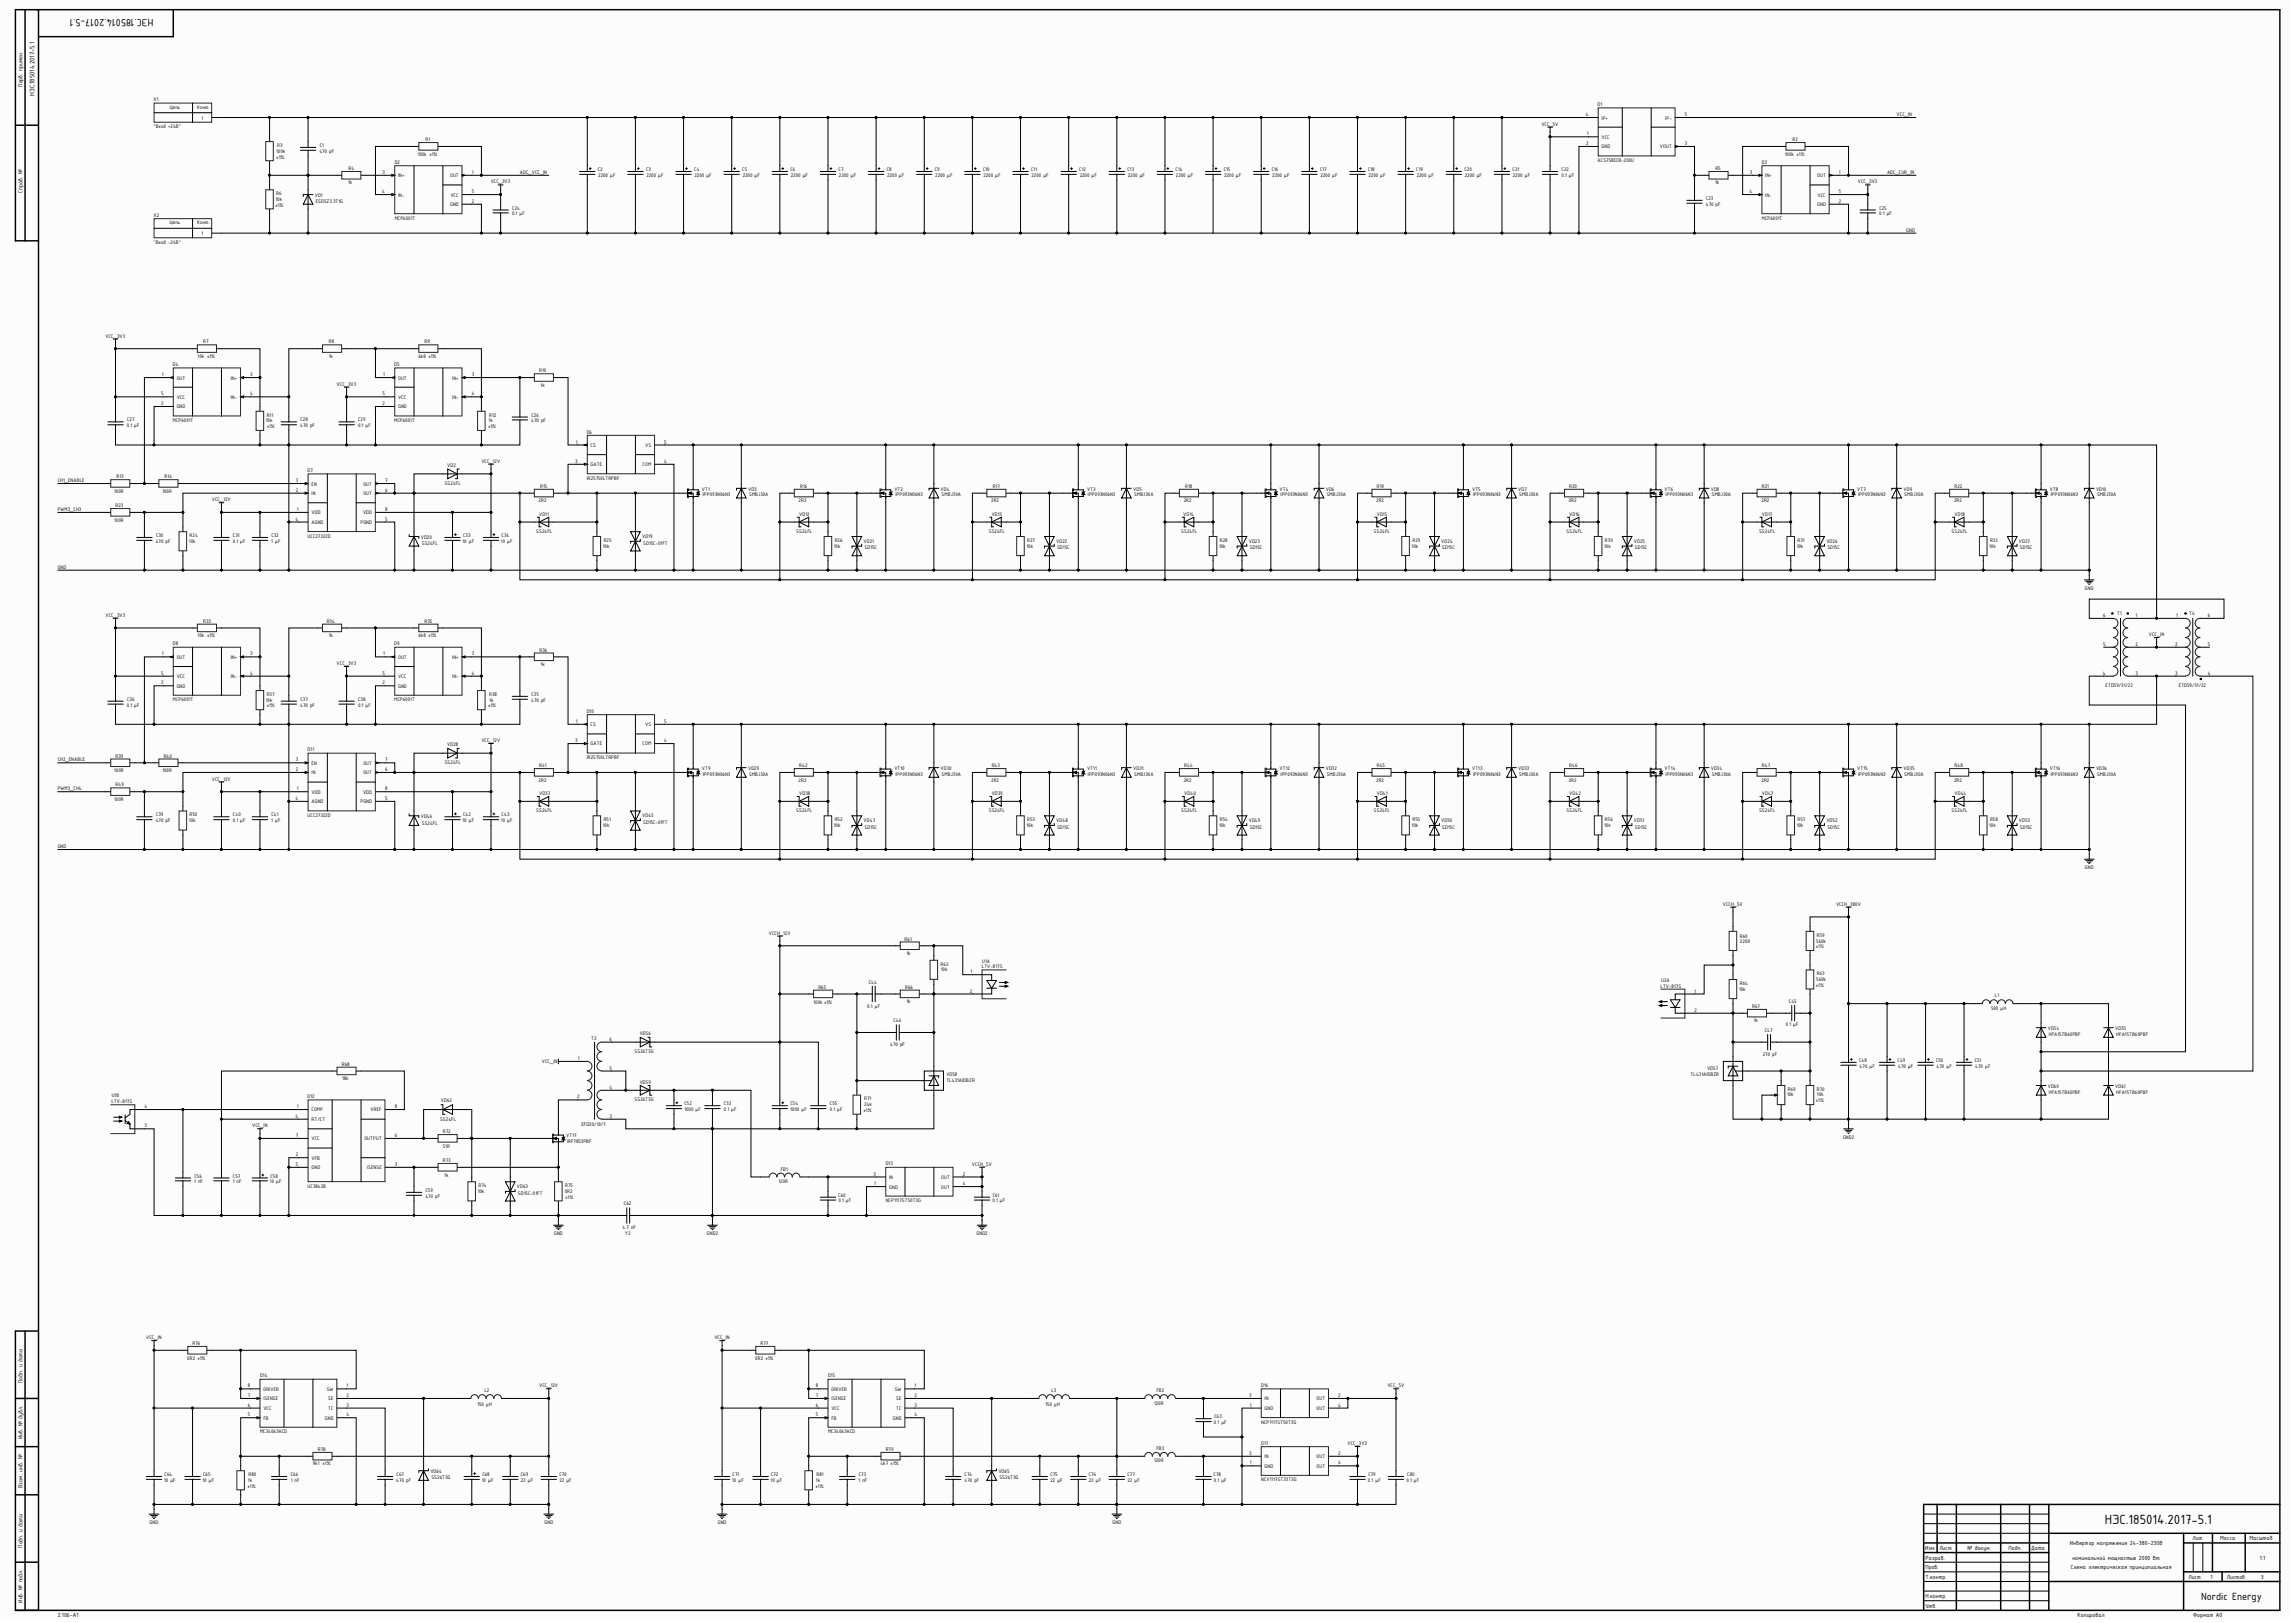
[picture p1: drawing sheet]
<svg xmlns="http://www.w3.org/2000/svg" width="1189mm" height="841mm" viewBox="0 0 1189 841" stroke-linecap="round" stroke-linejoin="round" font-family="sans-serif">
<defs><g id="words">
<text font-size="7.4" x="1091" y="790">НЭС.185014.2017-5.1</text>
<g font-size="5.8">
<text x="80" y="10" transform="rotate(-180 80 10)">НЭС.185014.2017-5.1</text>
<text x="1141" y="829">Nordic Energy</text>
</g>
<text font-size="3.7" x="18" y="50" transform="rotate(-90 18 50)">НЭС.185014.2017-5.1</text>
<g font-size="3.3">
<text x="12" y="45" transform="rotate(-90 12 45)">Перв. примен.</text>
<text x="12" y="100" transform="rotate(-90 12 100)">Справ. №</text>
<text x="12" y="717" transform="rotate(-90 12 717)">Подп. и дата</text>
<text x="12" y="746" transform="rotate(-90 12 746)">Инв. № дубл.</text>
<text x="12" y="771" transform="rotate(-90 12 771)">Взам. инв. №</text>
<text x="12" y="802" transform="rotate(-90 12 802)">Подп. и дата</text>
<text x="998" y="803">Изм.</text>
<text x="1005" y="803">Лист</text>
<text x="1020" y="803">№ докум.</text>
<text x="1041" y="803">Подп.</text>
<text x="1053" y="803">Дата</text>
<text x="1073" y="801">Инвертор напряжения 24-380-230В</text>
<text x="1136" y="798">Лит.</text>
<text x="1151" y="798">Масса</text>
<text x="1166" y="798">Масштаб</text>
<text x="998" y="808">Разраб.</text>
<text x="1074" y="808">номинальной мощностью 2000 Вт</text>
<text x="1171" y="808">1:1</text>
<text x="998" y="813">Пров.</text>
<text x="1073" y="813">Схема электрическая принципиальная</text>
<text x="998" y="818">Т.контр.</text>
<text x="1134" y="818">Лист</text>
<text x="1146" y="818">1</text>
<text x="1154" y="818">Листов</text>
<text x="1172" y="818">3</text>
<text x="12" y="831" transform="rotate(-90 12 831)">Инв. № подл.</text>
<text x="998" y="833">Утв.</text>
<text x="998" y="828">Н.контр.</text>
<text x="30" y="838">2.106-A1</text>
<text x="1077" y="838">Копировал</text>
<text x="1137" y="838">Формат А0</text>
</g>
<g font-size="2.9">
<text x="80" y="52">X1</text>
<text x="88" y="56">Цепь</text>
<text x="102" y="56">Конт.</text>
<text x="828" y="55">D1</text>
<text x="104" y="62">1</text>
<text x="799" y="65">VCC_5V</text>
<text x="822" y="60">4</text>
<text x="830" y="62">IP+</text>
<text x="863" y="62">IP-</text>
<text x="873" y="60">5</text>
<text x="983" y="60">VCC_IN</text>
<text x="80" y="66">&quot;Вход +24В&quot;</text>
<text x="822" y="70">1</text>
<text x="830" y="72">VCC</text>
<text x="144" y="76">R3</text>
<text x="166" y="76">C1</text>
<text x="221" y="73">R1</text>
<text x="822" y="75">2</text>
<text x="830" y="77">GND</text>
<text x="860" y="77">VOUT</text>
<text x="873" y="75">3</text>
<text x="929" y="73">R2</text>
<text x="143" y="79">100k</text>
<text x="143" y="82">±1%</text>
<text x="166" y="79">470 pF</text>
<text x="216" y="81">100k ±1%</text>
<text x="828" y="84">ACS758ECB-200U</text>
<text x="925" y="81">100k ±1%</text>
<text x="181" y="88">R4</text>
<text x="205" y="85">D2</text>
<text x="310" y="89">C2</text>
<text x="335" y="89">C3</text>
<text x="360" y="89">C4</text>
<text x="385" y="89">C5</text>
<text x="410" y="89">C6</text>
<text x="435" y="89">C7</text>
<text x="460" y="89">C8</text>
<text x="485" y="89">C9</text>
<text x="510" y="89">C10</text>
<text x="534" y="89">C11</text>
<text x="559" y="89">C12</text>
<text x="584" y="89">C13</text>
<text x="609" y="89">C14</text>
<text x="634" y="89">C15</text>
<text x="659" y="89">C16</text>
<text x="684" y="89">C17</text>
<text x="709" y="89">C18</text>
<text x="734" y="89">C19</text>
<text x="759" y="89">C20</text>
<text x="784" y="89">C21</text>
<text x="809" y="89">C22</text>
<text x="889" y="88">R5</text>
<text x="913" y="85">D3</text>
<text x="180" y="96">1k</text>
<text x="198" y="90">3</text>
<text x="206" y="92">IN+</text>
<text x="233" y="92">OUT</text>
<text x="245" y="90">1</text>
<text x="254" y="95">VCC_3V3</text>
<text x="269" y="90">ADC_VCC_IN</text>
<text x="310" y="92">2200 μF</text>
<text x="335" y="92">2200 μF</text>
<text x="360" y="92">2200 μF</text>
<text x="385" y="92">2200 μF</text>
<text x="410" y="92">2200 μF</text>
<text x="435" y="92">2200 μF</text>
<text x="460" y="92">2200 μF</text>
<text x="485" y="92">2200 μF</text>
<text x="510" y="92">2200 μF</text>
<text x="535" y="92">2200 μF</text>
<text x="560" y="92">2200 μF</text>
<text x="585" y="92">2200 μF</text>
<text x="609" y="92">2200 μF</text>
<text x="634" y="92">2200 μF</text>
<text x="659" y="92">2200 μF</text>
<text x="684" y="92">2200 μF</text>
<text x="709" y="92">2200 μF</text>
<text x="734" y="92">2200 μF</text>
<text x="759" y="92">2200 μF</text>
<text x="784" y="92">2200 μF</text>
<text x="809" y="92">0.1 μF</text>
<text x="889" y="96">1k</text>
<text x="907" y="90">3</text>
<text x="915" y="92">IN+</text>
<text x="942" y="92">OUT</text>
<text x="953" y="90">1</text>
<text x="963" y="95">VCC_3V3</text>
<text x="978" y="90">ADC_CUR_IN</text>
<text x="143" y="101">R6</text>
<text x="198" y="100">4</text>
<text x="206" y="102">IN-</text>
<text x="233" y="102">VCC</text>
<text x="245" y="100">5</text>
<text x="907" y="100">4</text>
<text x="915" y="102">IN-</text>
<text x="942" y="102">VCC</text>
<text x="953" y="100">5</text>
<text x="143" y="107">±1%</text>
<text x="143" y="104">10k</text>
<text x="163" y="102">VD1</text>
<text x="164" y="105">ESD5Z3.3T1G</text>
<text x="233" y="107">GND</text>
<text x="245" y="105">2</text>
<text x="884" y="107">470 pF</text>
<text x="884" y="104">C23</text>
<text x="942" y="107">GND</text>
<text x="953" y="105">2</text>
<text x="80" y="112">X2</text>
<text x="205" y="114">MCP6001T</text>
<text x="265" y="112">0.1 μF</text>
<text x="265" y="109">C24</text>
<text x="913" y="114">MCP6001T</text>
<text x="974" y="112">0.1 μF</text>
<text x="974" y="109">C25</text>
<text x="88" y="116">Цепь</text>
<text x="102" y="116">Конт.</text>
<text x="104" y="122">1</text>
<text x="988" y="120">GND</text>
<text x="80" y="126">&quot;Вход -24В&quot;</text>
<text x="55" y="175">VCC_3V3</text>
<text x="105" y="178">R7</text>
<text x="171" y="178">R8</text>
<text x="220" y="178">R9</text>
<text x="102" y="185">10k ±1%</text>
<text x="170" y="185">1k</text>
<text x="217" y="185">6k8 ±1%</text>
<text x="90" y="190">D4</text>
<text x="204" y="190">D5</text>
<text x="84" y="195">1</text>
<text x="92" y="197">OUT</text>
<text x="120" y="197">IN+</text>
<text x="130" y="195">3</text>
<text x="199" y="195">1</text>
<text x="206" y="197">OUT</text>
<text x="234" y="197">IN+</text>
<text x="245" y="195">3</text>
<text x="279" y="193">R10</text>
<text x="174" y="200">VCC_3V3</text>
<text x="280" y="200">1k</text>
<text x="83" y="210">2</text>
<text x="83" y="205">5</text>
<text x="92" y="207">VCC</text>
<text x="120" y="207">IN-</text>
<text x="130" y="205">4</text>
<text x="198" y="210">2</text>
<text x="198" y="205">5</text>
<text x="206" y="207">VCC</text>
<text x="234" y="207">IN-</text>
<text x="245" y="205">4</text>
<text x="92" y="212">GND</text>
<text x="138" y="216">R11</text>
<text x="206" y="212">GND</text>
<text x="253" y="216">R12</text>
<text x="275" y="216">C26</text>
<text x="66" y="221">0.1 μF</text>
<text x="66" y="218">C27</text>
<text x="90" y="219">MCP6001T</text>
<text x="138" y="219">10k</text>
<text x="138" y="222">±1%</text>
<text x="156" y="221">470 pF</text>
<text x="156" y="218">C28</text>
<text x="186" y="221">0.1 μF</text>
<text x="186" y="218">C29</text>
<text x="204" y="219">MCP6001T</text>
<text x="253" y="222">±1%</text>
<text x="253" y="219">1k</text>
<text x="275" y="219">470 pF</text>
<text x="304" y="225">D6</text>
<text x="298" y="230">1</text>
<text x="306" y="232">CS</text>
<text x="334" y="232">VS</text>
<text x="344" y="230">5</text>
<text x="250" y="240">VCC_12V</text>
<text x="298" y="240">3</text>
<text x="344" y="240">4</text>
<text x="159" y="245">D7</text>
<text x="232" y="242">VD2</text>
<text x="306" y="242">GATE</text>
<text x="333" y="242">COM</text>
<text x="30" y="250">CH1_ENABLE</text>
<text x="60" y="248">R13</text>
<text x="85" y="248">R14</text>
<text x="153" y="250">3</text>
<text x="161" y="252">EN</text>
<text x="188" y="252">OUT</text>
<text x="200" y="250">7</text>
<text x="231" y="251">SS24FL</text>
<text x="304" y="249">IR25750LTRPBF</text>
<text x="59" y="255">100R</text>
<text x="84" y="255">100R</text>
<text x="153" y="255">2</text>
<text x="161" y="257">IN</text>
<text x="188" y="257">OUT</text>
<text x="200" y="255">6</text>
<text x="280" y="253">R15</text>
<text x="364" y="254">VT1</text>
<text x="364" y="257">IPP093N06N3</text>
<text x="388" y="254">VD3</text>
<text x="388" y="257">SMBJ30A</text>
<text x="415" y="253">R16</text>
<text x="464" y="254">VT2</text>
<text x="464" y="257">IPP093N06N3</text>
<text x="488" y="254">VD4</text>
<text x="488" y="257">SMBJ30A</text>
<text x="515" y="253">R17</text>
<text x="563" y="254">VT3</text>
<text x="564" y="257">IPP093N06N3</text>
<text x="587" y="254">VD5</text>
<text x="588" y="257">SMBJ30A</text>
<text x="614" y="253">R18</text>
<text x="663" y="254">VT4</text>
<text x="664" y="257">IPP093N06N3</text>
<text x="687" y="254">VD6</text>
<text x="688" y="257">SMBJ30A</text>
<text x="714" y="253">R19</text>
<text x="763" y="254">VT5</text>
<text x="764" y="257">IPP093N06N3</text>
<text x="787" y="254">VD7</text>
<text x="787" y="257">SMBJ30A</text>
<text x="813" y="253">R20</text>
<text x="863" y="254">VT6</text>
<text x="863" y="257">IPP093N06N3</text>
<text x="887" y="254">VD8</text>
<text x="887" y="257">SMBJ30A</text>
<text x="913" y="253">R21</text>
<text x="963" y="254">VT7</text>
<text x="963" y="257">IPP093N06N3</text>
<text x="987" y="254">VD9</text>
<text x="987" y="257">SMBJ30A</text>
<text x="1013" y="253">R22</text>
<text x="1062" y="254">VT8</text>
<text x="1063" y="257">IPP093N06N3</text>
<text x="1086" y="254">VD10</text>
<text x="1087" y="257">SMBJ30A</text>
<text x="60" y="263">R23</text>
<text x="110" y="260">VCC_12V</text>
<text x="279" y="260">2R2</text>
<text x="414" y="260">2R2</text>
<text x="514" y="260">2R2</text>
<text x="614" y="260">2R2</text>
<text x="713" y="260">2R2</text>
<text x="813" y="260">2R2</text>
<text x="913" y="260">2R2</text>
<text x="1013" y="260">2R2</text>
<text x="30" y="265">PWM3_CH3</text>
<text x="153" y="270">4</text>
<text x="154" y="265">1</text>
<text x="161" y="267">VDD</text>
<text x="188" y="267">VDD</text>
<text x="200" y="270">5</text>
<text x="200" y="265">8</text>
<text x="279" y="267">VD11</text>
<text x="414" y="267">VD12</text>
<text x="514" y="267">VD13</text>
<text x="613" y="267">VD14</text>
<text x="714" y="267">VD15</text>
<text x="813" y="267">VD16</text>
<text x="913" y="267">VD17</text>
<text x="1013" y="267">VD18</text>
<text x="59" y="270">100R</text>
<text x="161" y="272">AGND</text>
<text x="187" y="272">PGND</text>
<text x="81" y="281">470 pF</text>
<text x="81" y="278">C30</text>
<text x="98" y="281">10k</text>
<text x="98" y="278">R24</text>
<text x="121" y="281">0.1 μF</text>
<text x="121" y="278">C31</text>
<text x="141" y="281">1 μF</text>
<text x="141" y="278">C32</text>
<text x="159" y="279">UCC27322D</text>
<text x="218" y="279">VD20</text>
<text x="240" y="281">10 μF</text>
<text x="240" y="278">C33</text>
<text x="260" y="281">10 μF</text>
<text x="260" y="278">C34</text>
<text x="278" y="276">SS24FL</text>
<text x="313" y="281">R25</text>
<text x="333" y="279">VD19</text>
<text x="413" y="276">SS24FL</text>
<text x="433" y="281">R26</text>
<text x="448" y="281">VD21</text>
<text x="512" y="276">SS24FL</text>
<text x="532" y="281">R27</text>
<text x="547" y="281">VD22</text>
<text x="612" y="276">SS24FL</text>
<text x="632" y="281">R28</text>
<text x="647" y="281">VD23</text>
<text x="712" y="276">SS24FL</text>
<text x="732" y="281">R29</text>
<text x="747" y="281">VD24</text>
<text x="812" y="276">SS24FL</text>
<text x="832" y="281">R30</text>
<text x="847" y="281">VD25</text>
<text x="912" y="276">SS24FL</text>
<text x="932" y="281">R31</text>
<text x="947" y="281">VD26</text>
<text x="1012" y="276">SS24FL</text>
<text x="1031" y="281">R32</text>
<text x="1046" y="281">VD27</text>
<text x="219" y="282">SS24FL</text>
<text x="312" y="284">10k</text>
<text x="333" y="282">SD15C-01FT</text>
<text x="432" y="284">10k</text>
<text x="448" y="285">SD15C</text>
<text x="532" y="284">10k</text>
<text x="548" y="285">SD15C</text>
<text x="632" y="284">10k</text>
<text x="648" y="285">SD15C</text>
<text x="732" y="284">10k</text>
<text x="748" y="285">SD15C</text>
<text x="831" y="284">10k</text>
<text x="847" y="285">SD15C</text>
<text x="931" y="284">10k</text>
<text x="947" y="285">SD15C</text>
<text x="1031" y="284">10k</text>
<text x="1047" y="285">SD15C</text>
<text x="30" y="295">GND</text>
<text x="1081" y="306">GND</text>
<text x="55" y="320">VCC_3V3</text>
<text x="105" y="323">R33</text>
<text x="169" y="323">R34</text>
<text x="220" y="323">R35</text>
<text x="1090" y="320">6</text>
<text x="1097" y="319">T1</text>
<text x="1107" y="320">1</text>
<text x="1128" y="320">1</text>
<text x="1135" y="319">T4</text>
<text x="1144" y="320">6</text>
<text x="1114" y="330">VCC_IN</text>
<text x="90" y="334">D8</text>
<text x="102" y="330">10k ±1%</text>
<text x="170" y="330">1k</text>
<text x="204" y="334">D9</text>
<text x="217" y="330">6k8 ±1%</text>
<text x="1090" y="335">5</text>
<text x="1107" y="335">2</text>
<text x="1127" y="335">2</text>
<text x="1144" y="335">5</text>
<text x="84" y="340">1</text>
<text x="92" y="341">OUT</text>
<text x="120" y="341">IN+</text>
<text x="130" y="340">3</text>
<text x="199" y="340">1</text>
<text x="206" y="341">OUT</text>
<text x="234" y="341">IN+</text>
<text x="245" y="340">3</text>
<text x="280" y="338">R36</text>
<text x="174" y="345">VCC_3V3</text>
<text x="280" y="345">1k</text>
<text x="83" y="350">5</text>
<text x="92" y="351">VCC</text>
<text x="120" y="351">IN-</text>
<text x="130" y="350">4</text>
<text x="198" y="350">5</text>
<text x="206" y="351">VCC</text>
<text x="234" y="351">IN-</text>
<text x="245" y="350">4</text>
<text x="1090" y="350">4</text>
<text x="1107" y="350">3</text>
<text x="1127" y="350">3</text>
<text x="1144" y="350">4</text>
<text x="83" y="355">2</text>
<text x="92" y="356">GND</text>
<text x="198" y="355">2</text>
<text x="206" y="356">GND</text>
<text x="1091" y="356">ETD59/31/22</text>
<text x="1129" y="356">ETD59/31/22</text>
<text x="66" y="363">C36</text>
<text x="90" y="363">MCP6001T</text>
<text x="138" y="364">10k</text>
<text x="138" y="361">R37</text>
<text x="156" y="363">C37</text>
<text x="186" y="363">C38</text>
<text x="204" y="363">MCP6001T</text>
<text x="253" y="361">R38</text>
<text x="254" y="364">1k</text>
<text x="275" y="364">470 pF</text>
<text x="275" y="361">C35</text>
<text x="66" y="366">0.1 μF</text>
<text x="138" y="367">±1%</text>
<text x="156" y="366">470 pF</text>
<text x="186" y="366">0.1 μF</text>
<text x="253" y="367">±1%</text>
<text x="304" y="369">D10</text>
<text x="298" y="375">1</text>
<text x="306" y="376">CS</text>
<text x="334" y="376">VS</text>
<text x="344" y="375">5</text>
<text x="159" y="389">D11</text>
<text x="232" y="387">VD28</text>
<text x="250" y="385">VCC_12V</text>
<text x="298" y="385">3</text>
<text x="306" y="386">GATE</text>
<text x="333" y="386">COM</text>
<text x="344" y="385">4</text>
<text x="30" y="395">CH2_ENABLE</text>
<text x="60" y="393">R39</text>
<text x="85" y="393">R40</text>
<text x="153" y="395">3</text>
<text x="200" y="395">7</text>
<text x="304" y="393">IR25750LTRPBF</text>
<text x="59" y="400">100R</text>
<text x="84" y="400">100R</text>
<text x="153" y="399">2</text>
<text x="161" y="401">IN</text>
<text x="161" y="396">EN</text>
<text x="188" y="401">OUT</text>
<text x="188" y="396">OUT</text>
<text x="200" y="399">6</text>
<text x="231" y="396">SS24FL</text>
<text x="279" y="398">R41</text>
<text x="364" y="399">VT9</text>
<text x="388" y="399">VD29</text>
<text x="414" y="398">R42</text>
<text x="464" y="399">VT10</text>
<text x="488" y="399">VD30</text>
<text x="514" y="398">R43</text>
<text x="563" y="399">VT11</text>
<text x="587" y="399">VD31</text>
<text x="614" y="398">R44</text>
<text x="663" y="399">VT12</text>
<text x="687" y="399">VD32</text>
<text x="714" y="398">R45</text>
<text x="763" y="399">VT13</text>
<text x="787" y="399">VD33</text>
<text x="813" y="398">R46</text>
<text x="863" y="399">VT14</text>
<text x="887" y="399">VD34</text>
<text x="913" y="398">R47</text>
<text x="963" y="399">VT15</text>
<text x="987" y="399">VD35</text>
<text x="1013" y="398">R48</text>
<text x="1062" y="399">VT16</text>
<text x="1086" y="399">VD36</text>
<text x="60" y="408">R49</text>
<text x="110" y="404">VCC_12V</text>
<text x="279" y="405">2R2</text>
<text x="364" y="402">IPP093N06N3</text>
<text x="388" y="402">SMBJ30A</text>
<text x="414" y="405">2R2</text>
<text x="464" y="402">IPP093N06N3</text>
<text x="488" y="402">SMBJ30A</text>
<text x="514" y="405">2R2</text>
<text x="564" y="402">IPP093N06N3</text>
<text x="588" y="402">SMBJ30A</text>
<text x="614" y="405">2R2</text>
<text x="664" y="402">IPP093N06N3</text>
<text x="688" y="402">SMBJ30A</text>
<text x="713" y="405">2R2</text>
<text x="764" y="402">IPP093N06N3</text>
<text x="787" y="402">SMBJ30A</text>
<text x="813" y="405">2R2</text>
<text x="863" y="402">IPP093N06N3</text>
<text x="887" y="402">SMBJ30A</text>
<text x="913" y="405">2R2</text>
<text x="963" y="402">IPP093N06N3</text>
<text x="987" y="402">SMBJ30A</text>
<text x="1013" y="405">2R2</text>
<text x="1063" y="402">IPP093N06N3</text>
<text x="1087" y="402">SMBJ30A</text>
<text x="30" y="410">PWM3_CH4</text>
<text x="154" y="410">1</text>
<text x="161" y="411">VDD</text>
<text x="188" y="411">VDD</text>
<text x="200" y="410">8</text>
<text x="279" y="412">VD37</text>
<text x="414" y="412">VD38</text>
<text x="514" y="412">VD39</text>
<text x="614" y="412">VD40</text>
<text x="714" y="412">VD41</text>
<text x="813" y="412">VD42</text>
<text x="913" y="412">VD43</text>
<text x="1013" y="412">VD44</text>
<text x="59" y="415">100R</text>
<text x="153" y="415">4</text>
<text x="161" y="416">AGND</text>
<text x="187" y="416">PGND</text>
<text x="200" y="415">5</text>
<text x="81" y="426">470 pF</text>
<text x="81" y="423">C39</text>
<text x="98" y="426">10k</text>
<text x="98" y="423">R50</text>
<text x="121" y="426">0.1 μF</text>
<text x="121" y="423">C40</text>
<text x="141" y="426">1 μF</text>
<text x="141" y="423">C41</text>
<text x="159" y="423">UCC27322D</text>
<text x="218" y="424">VD46</text>
<text x="240" y="426">10 μF</text>
<text x="240" y="423">C42</text>
<text x="260" y="426">10 μF</text>
<text x="260" y="423">C43</text>
<text x="278" y="421">SS24FL</text>
<text x="313" y="426">R51</text>
<text x="333" y="423">VD45</text>
<text x="413" y="421">SS24FL</text>
<text x="433" y="426">R52</text>
<text x="448" y="426">VD47</text>
<text x="512" y="421">SS24FL</text>
<text x="532" y="426">R53</text>
<text x="547" y="426">VD48</text>
<text x="612" y="421">SS24FL</text>
<text x="632" y="426">R54</text>
<text x="647" y="426">VD49</text>
<text x="712" y="421">SS24FL</text>
<text x="732" y="426">R55</text>
<text x="747" y="426">VD50</text>
<text x="812" y="421">SS24FL</text>
<text x="832" y="426">R56</text>
<text x="847" y="426">VD51</text>
<text x="912" y="421">SS24FL</text>
<text x="932" y="426">R57</text>
<text x="947" y="426">VD52</text>
<text x="1012" y="421">SS24FL</text>
<text x="1031" y="426">R58</text>
<text x="1046" y="426">VD53</text>
<text x="219" y="427">SS24FL</text>
<text x="312" y="428">10k</text>
<text x="333" y="427">SD15C-01FT</text>
<text x="432" y="428">10k</text>
<text x="448" y="429">SD15C</text>
<text x="532" y="428">10k</text>
<text x="548" y="429">SD15C</text>
<text x="632" y="428">10k</text>
<text x="648" y="429">SD15C</text>
<text x="732" y="428">10k</text>
<text x="748" y="429">SD15C</text>
<text x="831" y="428">10k</text>
<text x="847" y="429">SD15C</text>
<text x="931" y="428">10k</text>
<text x="947" y="429">SD15C</text>
<text x="1031" y="428">10k</text>
<text x="1047" y="429">SD15C</text>
<text x="30" y="439">GND</text>
<text x="1081" y="451">GND</text>
<text x="893" y="469">VCCH_5V</text>
<text x="952" y="469">VCCH_380V</text>
<text x="399" y="484">VCCH_12V</text>
<text x="902" y="486">R60</text>
<text x="942" y="485">R59</text>
<text x="469" y="487">R61</text>
<text x="902" y="489">220R</text>
<text x="941" y="491">±1%</text>
<text x="941" y="488">560k</text>
<text x="470" y="495">1k</text>
<text x="488" y="500">R62</text>
<text x="488" y="503">10k</text>
<text x="509" y="502">LTV-817S</text>
<text x="509" y="499">U1A</text>
<text x="450" y="510">C44</text>
<text x="503" y="504">1</text>
<text x="861" y="509">U2A</text>
<text x="941" y="508">560k</text>
<text x="942" y="505">R63</text>
<text x="424" y="512">R65</text>
<text x="469" y="512">R66</text>
<text x="503" y="514">2</text>
<text x="861" y="512">LTV-817S</text>
<text x="878" y="514">1</text>
<text x="901" y="513">10k</text>
<text x="902" y="510">R64</text>
<text x="941" y="511">±1%</text>
<text x="422" y="520">100k ±1%</text>
<text x="470" y="520">1k</text>
<text x="927" y="520">C45</text>
<text x="1034" y="517">L1</text>
<text x="450" y="522">0.1 μF</text>
<text x="878" y="524">2</text>
<text x="908" y="522">R67</text>
<text x="1032" y="523">500 μH</text>
<text x="463" y="530">C46</text>
<text x="909" y="530">1k</text>
<text x="926" y="532">0.1 μF</text>
<text x="1061" y="534">VD54</text>
<text x="1096" y="534">VD55</text>
<text x="306" y="539">T2</text>
<text x="316" y="539">6</text>
<text x="332" y="536">VD56</text>
<text x="915" y="535">C47</text>
<text x="1062" y="537">HFA15TB60PBF</text>
<text x="1097" y="537">HFA15TB60PBF</text>
<text x="329" y="546">SS26T3G</text>
<text x="461" y="542">470 pF</text>
<text x="281" y="551">VCC_IN</text>
<text x="299" y="549">1</text>
<text x="914" y="547">270 pF</text>
<text x="964" y="550">C48</text>
<text x="984" y="550">C49</text>
<text x="1004" y="550">C50</text>
<text x="1024" y="550">C51</text>
<text x="177" y="552">R68</text>
<text x="316" y="554">5</text>
<text x="491" y="558">VD58</text>
<text x="876" y="558">TL431AIDBZR</text>
<text x="885" y="554">VD57</text>
<text x="964" y="553">470 μF</text>
<text x="984" y="553">470 μF</text>
<text x="1004" y="553">470 μF</text>
<text x="1024" y="553">470 μF</text>
<text x="177" y="560">18k</text>
<text x="332" y="562">VD59</text>
<text x="491" y="561">TL431AIDBZR</text>
<text x="1061" y="564">VD60</text>
<text x="1096" y="564">VD61</text>
<text x="58" y="569">U1B</text>
<text x="159" y="569">D12</text>
<text x="299" y="569">2</text>
<text x="316" y="564">4</text>
<text x="926" y="568">10k</text>
<text x="927" y="565">R69</text>
<text x="942" y="565">R70</text>
<text x="942" y="568">10k</text>
<text x="1062" y="567">HFA15TB60PBF</text>
<text x="1097" y="567">HFA15TB60PBF</text>
<text x="58" y="572">LTV-817S</text>
<text x="75" y="574">4</text>
<text x="154" y="574">1</text>
<text x="161" y="576">COMP</text>
<text x="192" y="576">VREF</text>
<text x="205" y="574">8</text>
<text x="229" y="571">VD62</text>
<text x="329" y="571">SS26T3G</text>
<text x="355" y="576">1000 μF</text>
<text x="355" y="573">C52</text>
<text x="375" y="576">0.1 μF</text>
<text x="375" y="573">C53</text>
<text x="410" y="576">1000 μF</text>
<text x="410" y="573">C54</text>
<text x="430" y="576">0.1 μF</text>
<text x="430" y="573">C55</text>
<text x="448" y="570">R71</text>
<text x="448" y="573">24k</text>
<text x="941" y="571">±1%</text>
<text x="153" y="579">4</text>
<text x="161" y="581">RT/CT</text>
<text x="228" y="581">SS24FL</text>
<text x="316" y="579">3</text>
<text x="448" y="576">±1%</text>
<text x="75" y="584">3</text>
<text x="131" y="584">VCC_IN</text>
<text x="230" y="587">R72</text>
<text x="301" y="584">EFD20/10/7</text>
<text x="153" y="589">7</text>
<text x="161" y="591">VCC</text>
<text x="189" y="591">OUTPUT</text>
<text x="205" y="589">6</text>
<text x="293" y="589">VT17</text>
<text x="294" y="592">IRF7853PBF</text>
<text x="955" y="590">GND2</text>
<text x="153" y="599">2</text>
<text x="230" y="595">51R</text>
<text x="153" y="604">5</text>
<text x="161" y="601">VFB</text>
<text x="161" y="606">GND</text>
<text x="190" y="606">ISENSE</text>
<text x="205" y="604">3</text>
<text x="230" y="602">R73</text>
<text x="459" y="604">D13</text>
<text x="504" y="604">VCCH_5V</text>
<text x="101" y="610">C56</text>
<text x="121" y="610">C57</text>
<text x="140" y="610">C58</text>
<text x="230" y="610">1k</text>
<text x="405" y="607">FB1</text>
<text x="453" y="609">3</text>
<text x="461" y="611">IN</text>
<text x="488" y="611">OUT</text>
<text x="499" y="609">2</text>
<text x="101" y="613">1 nF</text>
<text x="121" y="613">1 nF</text>
<text x="140" y="613">10 μF</text>
<text x="159" y="615">UC3842B</text>
<text x="221" y="618">C59</text>
<text x="248" y="615">R74</text>
<text x="268" y="616">VD63</text>
<text x="293" y="615">R75</text>
<text x="403" y="613">120R</text>
<text x="453" y="614">1</text>
<text x="461" y="616">GND</text>
<text x="488" y="616">OUT</text>
<text x="499" y="614">4</text>
<text x="220" y="621">470 pF</text>
<text x="248" y="618">10k</text>
<text x="268" y="619">SD15C-01FT</text>
<text x="293" y="618">0R2</text>
<text x="293" y="621">±1%</text>
<text x="434" y="620">C60</text>
<text x="435" y="623">0.1 μF</text>
<text x="459" y="623">NCP1117ST50T3G</text>
<text x="514" y="623">0.1 μF</text>
<text x="515" y="620">C61</text>
<text x="323" y="625">C62</text>
<text x="287" y="640">GND</text>
<text x="323" y="637">4.7 nF</text>
<text x="324" y="640">Y2</text>
<text x="366" y="640">GND2</text>
<text x="506" y="640">GND2</text>
<text x="76" y="694">VCC_IN</text>
<text x="370" y="694">VCC_IN</text>
<text x="100" y="697">R76</text>
<text x="394" y="697">R77</text>
<text x="97" y="704">0R2 ±1%</text>
<text x="391" y="704">0R2 ±1%</text>
<text x="135" y="714">D14</text>
<text x="429" y="714">D15</text>
<text x="128" y="719">8</text>
<text x="180" y="719">1</text>
<text x="280" y="719">VCC_12V</text>
<text x="423" y="719">8</text>
<text x="474" y="719">1</text>
<text x="654" y="719">D16</text>
<text x="719" y="719">VCC_5V</text>
<text x="128" y="724">7</text>
<text x="137" y="721">DRIVER</text>
<text x="137" y="726">ISENSE</text>
<text x="169" y="721">SW</text>
<text x="170" y="726">SE</text>
<text x="180" y="724">2</text>
<text x="251" y="721">L2</text>
<text x="423" y="724">7</text>
<text x="431" y="721">DRIVER</text>
<text x="431" y="726">ISENSE</text>
<text x="464" y="721">SW</text>
<text x="464" y="726">SE</text>
<text x="474" y="724">2</text>
<text x="545" y="721">L3</text>
<text x="599" y="721">FB2</text>
<text x="647" y="724">3</text>
<text x="655" y="726">IN</text>
<text x="682" y="726">OUT</text>
<text x="694" y="724">2</text>
<text x="128" y="729">6</text>
<text x="137" y="731">VCC</text>
<text x="170" y="731">TC</text>
<text x="180" y="729">3</text>
<text x="247" y="728">150 μH</text>
<text x="423" y="729">6</text>
<text x="431" y="731">VCC</text>
<text x="464" y="731">TC</text>
<text x="474" y="729">3</text>
<text x="542" y="728">150 μH</text>
<text x="598" y="728">120R</text>
<text x="648" y="729">1</text>
<text x="655" y="731">GND</text>
<text x="682" y="731">OUT</text>
<text x="694" y="729">4</text>
<text x="128" y="734">5</text>
<text x="137" y="736">FB</text>
<text x="168" y="736">GND</text>
<text x="180" y="734">4</text>
<text x="423" y="734">5</text>
<text x="431" y="736">FB</text>
<text x="463" y="736">GND</text>
<text x="474" y="734">4</text>
<text x="629" y="738">0.1 μF</text>
<text x="630" y="735">C63</text>
<text x="654" y="738">NCP1117ST50T3G</text>
<text x="135" y="743">MC34063ACD</text>
<text x="429" y="743">MC34063ACD</text>
<text x="654" y="749">D17</text>
<text x="698" y="749">VCC_3V3</text>
<text x="165" y="752">R78</text>
<text x="459" y="752">R79</text>
<text x="599" y="751">FB3</text>
<text x="647" y="754">3</text>
<text x="655" y="756">IN</text>
<text x="682" y="756">OUT</text>
<text x="694" y="754">2</text>
<text x="162" y="759">9k1 ±1%</text>
<text x="456" y="759">4k7 ±1%</text>
<text x="598" y="758">120R</text>
<text x="648" y="759">1</text>
<text x="655" y="761">GND</text>
<text x="682" y="761">OUT</text>
<text x="694" y="759">4</text>
<text x="85" y="768">10 μF</text>
<text x="85" y="765">C64</text>
<text x="105" y="768">10 μF</text>
<text x="105" y="765">C65</text>
<text x="129" y="768">1k</text>
<text x="129" y="765">R80</text>
<text x="151" y="768">1 nF</text>
<text x="151" y="765">C66</text>
<text x="205" y="768">470 pF</text>
<text x="206" y="765">C67</text>
<text x="223" y="763">VD64</text>
<text x="224" y="766">SS26T3G</text>
<text x="250" y="768">10 μF</text>
<text x="250" y="765">C68</text>
<text x="270" y="765">C69</text>
<text x="270" y="768">22 μF</text>
<text x="290" y="765">C70</text>
<text x="290" y="768">22 μF</text>
<text x="379" y="768">10 μF</text>
<text x="380" y="765">C71</text>
<text x="399" y="768">10 μF</text>
<text x="400" y="765">C72</text>
<text x="423" y="768">1k</text>
<text x="423" y="765">R81</text>
<text x="445" y="768">1 nF</text>
<text x="445" y="765">C73</text>
<text x="500" y="768">470 pF</text>
<text x="500" y="765">C74</text>
<text x="517" y="763">VD65</text>
<text x="518" y="766">SS26T3G</text>
<text x="544" y="765">C75</text>
<text x="544" y="768">22 μF</text>
<text x="564" y="765">C76</text>
<text x="564" y="768">22 μF</text>
<text x="584" y="765">C77</text>
<text x="584" y="768">22 μF</text>
<text x="629" y="765">C78</text>
<text x="629" y="768">0.1 μF</text>
<text x="654" y="768">NCV1117ST33T3G</text>
<text x="709" y="768">0.1 μF</text>
<text x="709" y="765">C79</text>
<text x="729" y="768">0.1 μF</text>
<text x="729" y="765">C80</text>
<text x="128" y="771">±1%</text>
<text x="423" y="771">±1%</text>
<text x="78" y="790">GND</text>
<text x="282" y="790">GND</text>
<text x="372" y="790">GND</text>
<text x="577" y="790">GND</text>
</g>
</g></defs>
<path d="M0 0h1187v839h-1187z" fill="#fcfcfc"/>
<g fill="none" stroke="#000" stroke-width=".76">
<path d="M13 5v120M20 5v829M90 5v14h-70M8 65h12M20 125h-12v-120h1174v829h-1174v-144h12M13 690v144M8 725h12M8 750h12M8 775h12M1004 780v25M1014 780v54M1037 780v54"/>
<path d="M1052 780v54M1062 780v54M1182 780h-185v54M997 800h65M1062 795h120M1132 800h50M1132 795v39M1147 795v20M1164 795v20M8 810h12M997 805h65M1062 820h120"/>
<path d="M1132 815h50M1152 815v5"/>
</g>
<g fill="none" stroke="#000" stroke-width=".52">
<path d="M1090 320h5M1090 335h5M1099 320v30M1103 320h5M1103 335h5M1090 350h5M1103 350h5M299 375h5M356 398v5M357 398v1M357 400v1M359 395v4h-2"/>
<path d="M359 399h3v1M362 400l1 1h-2zM363 400h-2M384 398l3 5h-5zM384 395v10M387 398h-5v1M277 400h-8v15h40v8M278 413h1v5h1M279 415l5-2v5zM287 400h22M329 400h-20v15M356 400h-27v33"/>
<path d="M357 400h1v1zM357 402v1M357 400h2v3M359 402v38M362 401v1h-5M309 433v7h20M327 420h5l-3 5zM329 425l3 5h-5zM332 424v1h-5v1M997 795h65M997 790h65M997 785h65"/>
<path d="M1137 800v15M1142 800v15M997 820h65M997 815h65M997 810h65M997 829h65M997 824h65"/>
</g>
<path d="M1095 320a2.4 2.4 0 0 1 3 3 2.4 2.4 0 0 1-3 2 2.5 2.5 0 0 1 3 3 2.5 2.5 0 0 1-3 2 2.5 2.5 0 0 1 3 3 2.5 2.5 0 0 1-3 2 2.5 2.5 0 0 1 3 3 2.5 2.5 0 0 1-3 2 2.5 2.5 0 0 1 3 3 2.5 2.5 0 0 1-3 2 2.5 2.5 0 0 1 3 3 2.5 2.5 0 0 1-3 2M1103 320a2.4 2.4 0 0 0-3 3 2.4 2.4 0 0 0 3 2 2.5 2.5 0 0 0-3 3 2.5 2.5 0 0 0 3 2 2.5 2.5 0 0 0-3 3 2.5 2.5 0 0 0 3 2 2.5 2.5 0 0 0-3 3 2.5 2.5 0 0 0 3 2 2.5 2.5 0 0 0-3 3 2.5 2.5 0 0 0 3 2 2.5 2.5 0 0 0-3 3 2.5 2.5 0 0 0 3 2" fill="none" stroke="#1c1c1c" stroke-width=".52"/>
<path d="M357 400h1v1zM362 400l1 1h-2z" fill="#000"/>
<g fill="#000" stroke="#000" stroke-width=".52">
<circle cx="269" cy="400" r=".5"/>
<circle cx="269" cy="415" r=".5"/>
<circle cx="294" cy="400" r=".5"/>
<circle cx="309" cy="400" r=".5"/>
<circle cx="309" cy="415" r=".5"/>
<circle cx="329" cy="400" r=".5"/>
<circle cx="309" cy="440" r=".5"/>
<circle cx="329" cy="440" r=".5"/>
<circle cx="359" cy="440" r=".5"/>
</g>
<path d="M277 398h10v4h-10zM307 423h4v10h-4z" fill="none" stroke="#262626" stroke-width=".52"/>
<path d="M303 375h1v1z" fill="#fcfcfc"/>
<path d="M303 375h1v1zM299 385h5" fill="none" stroke="#000" stroke-width=".52"/>
<path d="M303 385h1l-1 1z" fill="#fcfcfc"/>
<g fill="none" stroke="#000" stroke-width=".52">
<path d="M314 370v20M329 370v20M339 375h20v20M359 375h25v20M384 375h75M484 375h75M584 375h75M299 385h-5v15M303 385h1l-1 1zM304 380h10M329 380h10M339 385h10v55"/>
<path d="M456 398v5M457 398v1M457 400v1M457 399h2v-24h25v65h-25M459 399h3v1M462 400v1h-1zM462 400h-1M484 398l3 5h-5zM487 398h-5v1M556 398v5M556 398v1M556 400v1"/>
<path d="M557 399h2v-24h25v65h-25M559 399h3v1M562 400v1h-1zM562 400h-1M584 398l2 5h-5zM586 398h-5v1M656 398v5M656 398v1M656 400v1M656 399h3v-24h25v65h-25M659 399h2v1M661 400l1 1h-1z"/>
<path d="M662 400h-1M684 398l2 5h-5zM686 398h-5v1M155 400h5M155 410h5M269 415v30h135v-30M384 405v35h-55v-7M412 400h-8v15h25v-15h-7M413 413h1v5h1M414 415l5-2v5zM429 400h15v40h-15v-7M429 415v8"/>
<path d="M444 400h12M457 400h1v1zM457 402v1M457 400h2v3M459 402v38h-15M462 401v1h-5M504 415v30h-100M512 400h-8v15h25v-15h-8M513 413h1v5h1M514 415l5-2v5zM529 400h15v40h-15v-7M529 415v8"/>
<path d="M544 400h12M556 400h2v1zM556 402v1M557 400h2v3M559 402v38h-15M562 401v1h-5M604 415v30h-100M611 400h-7v15h25v-15h-8M613 413h1v5h1M614 415l5-2v5zM629 400h15v40h-15v-7M629 415v8"/>
<path d="M644 400h12M656 400h2v1zM656 402v1M656 400h3v3M659 402v38h-15M661 401v1h-5M442 423h5l-3 5zM444 428l3 5h-5zM447 427v1h-5v1M541 423h5l-2 5zM544 428l2 5h-5zM546 427v1h-5v1"/>
<path d="M641 423h5l-2 5zM644 428l2 5h-5zM646 427v1h-5v1M384 440h45M484 440h45M584 440h45"/>
</g>
<path d="M304 370h35v20h-35zM412 398h10v4h-10zM512 398h9v4h-9zM611 398h10v4h-10zM427 423h4v10h-4zM527 423h4v10h-4zM627 423h4v10h-4z" fill="none" stroke="#262626" stroke-width=".52"/>
<g fill="#000" stroke="#000" stroke-width=".52">
<circle cx="359" cy="375" r=".5"/>
<circle cx="384" cy="375" r=".5"/>
<circle cx="459" cy="375" r=".5"/>
<circle cx="484" cy="375" r=".5"/>
<circle cx="559" cy="375" r=".5"/>
<circle cx="584" cy="375" r=".5"/>
<circle cx="659" cy="375" r=".5"/>
<circle cx="684" cy="375" r=".5"/>
<circle cx="269" cy="415" r=".5"/>
<circle cx="294" cy="400" r=".5"/>
<circle cx="404" cy="415" r=".5"/>
<circle cx="429" cy="400" r=".5"/>
<circle cx="429" cy="415" r=".5"/>
<circle cx="444" cy="400" r=".5"/>
<circle cx="504" cy="415" r=".5"/>
<circle cx="529" cy="400" r=".5"/>
<circle cx="529" cy="415" r=".5"/>
<circle cx="544" cy="400" r=".5"/>
<circle cx="604" cy="415" r=".5"/>
<circle cx="629" cy="400" r=".5"/>
<circle cx="629" cy="415" r=".5"/>
<circle cx="644" cy="400" r=".5"/>
<circle cx="329" cy="440" r=".5"/>
<circle cx="349" cy="440" r=".5"/>
<circle cx="359" cy="440" r=".5"/>
<circle cx="384" cy="440" r=".5"/>
<circle cx="404" cy="445" r=".5"/>
<circle cx="429" cy="440" r=".5"/>
<circle cx="444" cy="440" r=".5"/>
<circle cx="459" cy="440" r=".5"/>
<circle cx="484" cy="440" r=".5"/>
<circle cx="504" cy="445" r=".5"/>
<circle cx="529" cy="440" r=".5"/>
<circle cx="544" cy="440" r=".5"/>
<circle cx="559" cy="440" r=".5"/>
<circle cx="584" cy="440" r=".5"/>
<circle cx="604" cy="445" r=".5"/>
<circle cx="629" cy="440" r=".5"/>
<circle cx="644" cy="440" r=".5"/>
<circle cx="659" cy="440" r=".5"/>
<circle cx="684" cy="440" r=".5"/>
</g>
<path d="M457 400h1v1zM462 400v1h-1zM556 400h2v1zM562 400v1h-1zM656 400h2v1zM661 400l1 1h-1z" fill="#000"/>
<path d="M158 400h2l-2 1z" fill="#fcfcfc"/>
<path d="M155 395h5M158 400h2l-2 1z" fill="none" stroke="#000" stroke-width=".52"/>
<path d="M158 395h2l-2 1z" fill="#fcfcfc"/>
<path d="M158 395h2l-2 1zM155 415h5M195 415h5M195 400h5" fill="none" stroke="#000" stroke-width=".52"/>
<path d="M195 400h1l-1 1z" fill="#fcfcfc"/>
<path d="M195 400h1l-1 1zM195 395h5" fill="none" stroke="#000" stroke-width=".52"/>
<path d="M195 395h1l-1 1z" fill="#fcfcfc"/>
<g fill="none" stroke="#000" stroke-width=".52">
<path d="M240 350h5M684 375h75M783 375h75M883 375h75M983 375h75M170 390v30M185 390v30M195 395h1l-1 1zM200 395h5v5h-5M756 398v5M756 398v1M756 400v1"/>
<path d="M756 399h3v-24h24v65h-24M759 399h2v1M761 400l1 1h-2zM762 400h-2M783 398l3 5h-5zM786 398h-5v1M855 398v5M856 398v1M856 400v1M856 399h2v-24h25v65h-25M858 399h3v1M861 400l1 1h-2z"/>
<path d="M862 400h-2M883 398l3 5h-5zM886 398h-5v1M955 398v5M956 398v1M956 400v1M956 399h2v-24h25v65h-25M958 399h3v1M961 400v1h-1zM961 400h-1M983 398l3 5h-5zM986 398h-5v1"/>
<path d="M1055 398v5M1055 398v1M1055 400v1M1056 399h2v-24h25v65h-25M1058 399h3v1M1061 400v1h-1zM1061 400h-1M1083 398l2 5h-5zM1085 398h-5v1M155 410h-20v10M155 400h-60v20M160 405h10"/>
<path d="M185 405h10M195 410h40v13M704 415v30h-100M711 400h-7v15h25v-15h-8M713 413h1v5h1M714 415l5-2v5zM729 400h15v40h-15v-7M729 415v8M744 400h12M756 400h2v1zM756 402v1M756 400h3v3"/>
<path d="M759 402v38h-15M761 401v1h-5M803 415v30h-99M811 400h-8v15h25v-15h-7M812 413h1v5h1M813 415l5-2v5zM828 400h15v40h-15v-7M828 415v8M843 400h12M856 400h1v1zM856 402v1M856 400h2v3"/>
<path d="M858 402v38h-15M861 401v1h-5M903 415v30h-100M911 400h-8v15h25v-15h-7M912 413h1v5h1M913 415l5-2v5zM928 400h15v40h-15v-7M928 415v8M943 400h12M956 400h1v1zM956 402v1M956 400h2v3"/>
<path d="M958 402v38h-15M961 401v1h-5M1003 415v30h-100M1011 400h-8v15h25v-15h-7M1012 413h1v5h1M1013 415l5-2v5zM1028 400h15v40h-15v-7M1028 415v8M1043 400h12M1055 400h2v1zM1055 402v1M1056 400h2v3"/>
<path d="M1058 402v38h-15M1061 401v1h-5M95 430v3M135 428v12h15M231 423h8M231 425h8M235 425v3M236 422h1M236 421v1M741 423h5l-2 5zM744 428l2 5h-5zM746 427v1h-5v1"/>
<path d="M841 423h5l-3 5zM843 428l3 5h-5zM846 427v1h-5v1M941 423h5l-3 5zM943 428l3 5h-5zM946 427v1h-5v1M1040 423h5l-2 5zM1043 428l2 5h-5zM1045 427v1h-5v1M684 440h45M783 440h45M883 440h45"/>
<path d="M983 440h45M1080 445h5M1081 446h4M1082 447h2M1083 448h.1M1083 440v5"/>
</g>
<path d="M160 390h35v30h-35zM711 398h10v4h-10zM811 398h10v4h-10zM911 398h10v4h-10zM1011 398h9v4h-9zM93 420h4v10h-4zM727 423h4v10h-4zM826 423h4v10h-4zM926 423h4v10h-4zM1026 423h4v10h-4z" fill="none" stroke="#262626" stroke-width=".52"/>
<g fill="#000" stroke="#000" stroke-width=".52">
<circle cx="684" cy="375" r=".5"/>
<circle cx="758" cy="375" r=".5"/>
<circle cx="783" cy="375" r=".5"/>
<circle cx="858" cy="375" r=".5"/>
<circle cx="883" cy="375" r=".5"/>
<circle cx="958" cy="375" r=".5"/>
<circle cx="983" cy="375" r=".5"/>
<circle cx="1058" cy="375" r=".5"/>
<circle cx="1083" cy="375" r=".5"/>
<circle cx="95" cy="410" r=".5"/>
<circle cx="135" cy="410" r=".5"/>
<circle cx="205" cy="400" r=".5"/>
<circle cx="235" cy="410" r=".5"/>
<circle cx="704" cy="415" r=".5"/>
<circle cx="729" cy="400" r=".5"/>
<circle cx="729" cy="415" r=".5"/>
<circle cx="744" cy="400" r=".5"/>
<circle cx="803" cy="415" r=".5"/>
<circle cx="828" cy="400" r=".5"/>
<circle cx="828" cy="415" r=".5"/>
<circle cx="843" cy="400" r=".5"/>
<circle cx="903" cy="415" r=".5"/>
<circle cx="928" cy="400" r=".5"/>
<circle cx="928" cy="415" r=".5"/>
<circle cx="943" cy="400" r=".5"/>
<circle cx="1003" cy="415" r=".5"/>
<circle cx="1028" cy="400" r=".5"/>
<circle cx="1028" cy="415" r=".5"/>
<circle cx="1043" cy="400" r=".5"/>
<circle cx="135" cy="440" r=".5"/>
<circle cx="150" cy="440" r=".5"/>
<circle cx="604" cy="445" r=".5"/>
<circle cx="684" cy="440" r=".5"/>
<circle cx="704" cy="445" r=".5"/>
<circle cx="729" cy="440" r=".5"/>
<circle cx="744" cy="440" r=".5"/>
<circle cx="758" cy="440" r=".5"/>
<circle cx="783" cy="440" r=".5"/>
<circle cx="803" cy="445" r=".5"/>
<circle cx="828" cy="440" r=".5"/>
<circle cx="843" cy="440" r=".5"/>
<circle cx="858" cy="440" r=".5"/>
<circle cx="883" cy="440" r=".5"/>
<circle cx="903" cy="445" r=".5"/>
<circle cx="928" cy="440" r=".5"/>
<circle cx="943" cy="440" r=".5"/>
<circle cx="958" cy="440" r=".5"/>
<circle cx="983" cy="440" r=".5"/>
<circle cx="1028" cy="440" r=".5"/>
<circle cx="1043" cy="440" r=".5"/>
<circle cx="1058" cy="440" r=".5"/>
<circle cx="1083" cy="440" r=".5"/>
</g>
<path d="M756 400h2v1zM761 400l1 1h-2zM856 400h1v1zM861 400l1 1h-2zM956 400h1v1zM961 400v1h-1zM1055 400h2v1zM1061 400v1h-1z" fill="#000"/>
<path d="M240 350h1v1z" fill="#fcfcfc"/>
<path d="M200 355h5M240 350h1v1zM240 340h5" fill="none" stroke="#000" stroke-width=".52"/>
<path d="M240 340h1v1z" fill="#fcfcfc"/>
<path d="M200 340h5M240 340h1v1z" fill="none" stroke="#000" stroke-width=".52"/>
<path d="M203 340h2v1z" fill="#fcfcfc"/>
<g fill="none" stroke="#000" stroke-width=".52">
<path d="M215 335v25M217 325h-22v15h5M227 325h23v25M230 335v25M125 350h5M178 345h3M180 345v5M200 355h-5v20h55M203 340h2v1zM205 350h-25v13M205 345h10M245 350h5v8"/>
<path d="M245 340h29M269 340v18M176 365h8M176 363h8M180 365v10h15M269 365v10h-19v-7"/>
</g>
<path d="M205 335h34v25h-34zM217 323h10v4h-10zM248 358h3v10h-3z" fill="none" stroke="#262626" stroke-width=".52"/>
<g fill="#000" stroke="#000" stroke-width=".52">
<circle cx="195" cy="325" r=".5"/>
<circle cx="180" cy="350" r=".5"/>
<circle cx="249" cy="350" r=".5"/>
<circle cx="269" cy="340" r=".5"/>
<circle cx="180" cy="375" r=".5"/>
<circle cx="195" cy="375" r=".5"/>
<circle cx="249" cy="375" r=".5"/>
</g>
<path d="M125 350h1v1z" fill="#fcfcfc"/>
<path d="M85 355h5M125 350h1v1zM125 340h5" fill="none" stroke="#000" stroke-width=".52"/>
<path d="M125 340h1v1z" fill="#fcfcfc"/>
<path d="M85 340h5M125 340h1v1z" fill="none" stroke="#000" stroke-width=".52"/>
<path d="M88 340h2v1z" fill="#fcfcfc"/>
<g fill="none" stroke="#000" stroke-width=".52">
<path d="M823 61h5M823 76h5M868 61h5M868 76h5M300 89h8M300 90h8M304 86v3M304 90v3M305 87h1M306 87v1M325 89h8M325 90h8"/>
<path d="M329 86v3M329 90v3M330 87h1M331 87v1M350 89h8M350 90h8M354 86v3M354 90v3M355 87h1M356 87v1M375 89h8M375 90h8"/>
<path d="M379 86v3M379 90v3M380 87h1M381 87v1M400 89h8M400 90h8M404 86v3M404 90v3M405 87h1M406 87v1M425 89h8M425 90h8"/>
<path d="M429 86v3M429 90v3M430 87h1M431 87v1M450 89h8M450 90h8M454 86v3M454 90v3M455 87h1M456 87v1M475 89h8M475 90h8"/>
<path d="M479 86v3M479 90v3M480 87h1M481 87v1M500 89h8M500 90h8M504 86v3M504 90v3M505 87h1M506 87v1M525 89h8M525 90h8"/>
<path d="M529 86v3M529 90v3M530 87h1M530 87v1M550 89h8M550 90h8M554 86v3M554 90v3M555 87h1M555 87v1M575 89h8M575 90h8"/>
<path d="M579 86v3M579 90v3M580 87h1M580 87v1M600 89h8M600 90h8M604 86v3M604 90v3M605 87h1M605 87v1M625 89h8M625 90h8"/>
<path d="M629 86v3M629 90v3M630 87h1M630 87v1M650 89h8M650 90h8M654 86v3M654 90v3M655 87h1M655 87v1M675 89h8M675 90h8"/>
<path d="M679 86v3M679 90v3M680 87h1M680 87v1M700 89h8M700 90h8M704 86v3M704 90v3M705 87h1M705 87v1M725 89h8M725 90h8"/>
<path d="M729 86v3M729 90v3M730 87h1M730 87v1M750 89h8M750 90h8M754 86v3M754 90v3M755 87h1M755 87v1M774 89h8M774 90h8"/>
<path d="M778 86v3M778 90v3M779 87h1M780 87v1M59 320h2M60 320v30M60 325h42M100 335v25M112 325h23v30M115 335v25M180 325h15M1117 330h2"/>
<path d="M1118 330v3M85 355h-5v20h55M88 340h2v1zM90 350h-30v13M90 345h10M289 340h5v35h5M56 365h8M56 363h8M60 365v10h20M150 368v7h-15v-5M150 375h30M30 395h27"/>
<path d="M67 395h3M80 395h2M92 395h63M253 385h3M254 385v3M30 410h27M67 410h3M75 410v10M75 428v12"/>
</g>
<path d="M90 335h35v25h-35zM102 323h10v4h-10zM57 393h10v4h-10zM82 393h10v4h-10zM57 408h10v4h-10z" fill="none" stroke="#262626" stroke-width=".52"/>
<g fill="#000" stroke="#000" stroke-width=".52">
<circle cx="60" cy="325" r=".5"/>
<circle cx="195" cy="325" r=".5"/>
<circle cx="60" cy="350" r=".5"/>
<circle cx="135" cy="340" r=".5"/>
<circle cx="80" cy="375" r=".5"/>
<circle cx="135" cy="375" r=".5"/>
<circle cx="150" cy="375" r=".5"/>
<circle cx="180" cy="375" r=".5"/>
<circle cx="75" cy="410" r=".5"/>
<circle cx="75" cy="440" r=".5"/>
</g>
<path d="M868 75l2 1h-2z" fill="#fcfcfc"/>
<g fill="none" stroke="#000" stroke-width=".52">
<path d="M80 58h30M100 53v10M841 56v25M856 56v25M110 61h30v12M140 61h20v12M823 71h5M828 66h13M856 66h12M868 75l2 1h-2zM140 83v15M160 81v10h-20"/>
<path d="M175 91h-15v30h-20M80 118h30M100 113v10M140 108v13h-30M160 101l2 5h-5zM162 101h-5v1M200 101h5"/>
</g>
<path d="M80 53h30v10h-30zM828 56h40v25h-40zM138 73h4v10h-4zM138 98h4v10h-4zM80 113h30v10h-30z" fill="none" stroke="#262626" stroke-width=".52"/>
<g fill="#000" stroke="#000" stroke-width=".52">
<circle cx="140" cy="61" r=".5"/>
<circle cx="160" cy="61" r=".5"/>
<circle cx="140" cy="91" r=".5"/>
<circle cx="160" cy="91" r=".5"/>
<circle cx="140" cy="121" r=".5"/>
<circle cx="160" cy="121" r=".5"/>
</g>
<path d="M203 100l2 1h-2z" fill="#fcfcfc"/>
<path d="M200 91h5M203 100l2 1h-2zM240 106h5" fill="none" stroke="#000" stroke-width=".52"/>
<path d="M203 90l2 1h-2z" fill="#fcfcfc"/>
<path d="M203 90l2 1h-2zM240 91h5" fill="none" stroke="#000" stroke-width=".52"/>
<path d="M240 90l1 1h-1z" fill="#fcfcfc"/>
<g fill="none" stroke="#000" stroke-width=".52">
<path d="M160 61h144v25M215 76h-20v25h5M230 76h20v15h-5M304 61h25v25M329 61h25v25M354 61h25v25M379 61h25v25M404 61h25v25M429 61h25v25M454 61h25v25M479 61h25v25M504 61h25v25"/>
<path d="M529 61h25v25M554 61h25v25M579 61h25v25M604 61h25v25M629 61h25v25M654 61h25v25M679 61h25v25M704 61h25v25M729 61h25v25M754 61h24v25M190 91h10M215 86v25"/>
<path d="M230 96h10M230 86v25M240 90l1 1h-1zM250 91h34M258 96h3M259 96v5M304 93v28h-45M329 93v28h-25M354 93v28h-25M379 93v28h-25M404 93v28h-25M429 93v28h-25"/>
<path d="M454 93v28h-25M479 93v28h-25M504 93v28h-25M529 93v28h-25M554 93v28h-25M579 93v28h-25M604 93v28h-25M629 93v28h-25M654 93v28h-25M679 93v28h-25M704 93v28h-25M729 93v28h-25"/>
<path d="M754 93v28h-25M778 93v28h-24M240 101h19v8M245 106h5v15h-90M256 110h7M256 109h7M259 110v11h-9M908 101h5"/>
</g>
<path d="M205 86h34v25h-34z" fill="none" stroke="#262626" stroke-width=".52"/>
<g fill="#000" stroke="#000" stroke-width=".52">
<circle cx="160" cy="61" r=".5"/>
<circle cx="304" cy="61" r=".5"/>
<circle cx="329" cy="61" r=".5"/>
<circle cx="354" cy="61" r=".5"/>
<circle cx="379" cy="61" r=".5"/>
<circle cx="404" cy="61" r=".5"/>
<circle cx="429" cy="61" r=".5"/>
<circle cx="454" cy="61" r=".5"/>
<circle cx="479" cy="61" r=".5"/>
<circle cx="504" cy="61" r=".5"/>
<circle cx="529" cy="61" r=".5"/>
<circle cx="554" cy="61" r=".5"/>
<circle cx="579" cy="61" r=".5"/>
<circle cx="604" cy="61" r=".5"/>
<circle cx="629" cy="61" r=".5"/>
<circle cx="654" cy="61" r=".5"/>
<circle cx="679" cy="61" r=".5"/>
<circle cx="704" cy="61" r=".5"/>
<circle cx="729" cy="61" r=".5"/>
<circle cx="753" cy="61" r=".5"/>
<circle cx="778" cy="61" r=".5"/>
<circle cx="249" cy="91" r=".5"/>
<circle cx="259" cy="101" r=".5"/>
<circle cx="160" cy="121" r=".5"/>
<circle cx="249" cy="121" r=".5"/>
<circle cx="259" cy="121" r=".5"/>
<circle cx="304" cy="121" r=".5"/>
<circle cx="329" cy="121" r=".5"/>
<circle cx="354" cy="121" r=".5"/>
<circle cx="379" cy="121" r=".5"/>
<circle cx="404" cy="121" r=".5"/>
<circle cx="429" cy="121" r=".5"/>
<circle cx="454" cy="121" r=".5"/>
<circle cx="479" cy="121" r=".5"/>
<circle cx="504" cy="121" r=".5"/>
<circle cx="529" cy="121" r=".5"/>
<circle cx="554" cy="121" r=".5"/>
<circle cx="579" cy="121" r=".5"/>
<circle cx="604" cy="121" r=".5"/>
<circle cx="654" cy="121" r=".5"/>
<circle cx="679" cy="121" r=".5"/>
<circle cx="704" cy="121" r=".5"/>
<circle cx="729" cy="121" r=".5"/>
<circle cx="753" cy="121" r=".5"/>
<circle cx="778" cy="121" r=".5"/>
</g>
<path d="M912 100l1 1h-1z" fill="#fcfcfc"/>
<path d="M908 91h5M912 100l1 1h-1zM948 106h5" fill="none" stroke="#000" stroke-width=".52"/>
<path d="M912 90l1 1h-1z" fill="#fcfcfc"/>
<path d="M912 90l1 1h-1zM948 91h5" fill="none" stroke="#000" stroke-width=".52"/>
<path d="M948 90l2 1h-2z" fill="#fcfcfc"/>
<g fill="none" stroke="#000" stroke-width=".52">
<path d="M778 61h45M802 66h3M803 66v5M823 76h-5v45h-40M823 71h-20v18M873 76h5v25M873 61h120M923 76h-20v25h5M938 76h20v15h-5M799 90h8M799 89h8M803 90v31"/>
<path d="M878 91h5M898 91h10M923 86v25M938 96h10M938 86v25M948 90l2 1h-2zM958 91h35M967 96h2M968 96v5M878 108v13h-60M948 101h20v8M953 106h5v15"/>
<path d="M964 110h8M964 109h8M968 110v11h-90M968 121h25M299 231h5M277 256h-8v15h40v7M287 256h22M329 256h-20v15M356 256h-27v32M356 253v5M357 256l1-1v1zM357 253v1"/>
<path d="M357 255v1M357 257v1M357 256h2v2M359 251v3h-2M359 257v38M359 254h3v1M362 255l1 1h-2zM362 256v1h-5M363 255h-2M384 253l3 5h-5zM384 251v10M387 253h-5v1"/>
<path d="M278 268h1v5h1M279 271l5-3v5zM327 276h5l-3 5zM332 279v2h-5M309 288v7h20M329 281l3 5h-5zM85 340h-10v55M70 395h10M232 388l5 2-5 3zM238 388h-1v5h-1M254 388v2h-39v50M254 390v20"/>
<path d="M70 410h25M114 405h2M115 405v5M135 410h-20v10M155 415h-5v25h55v-25h-5M205 400h64M235 410h19v13M95 433v7M115 428v12M212 422v1h5v1M215 423l2 5h-5zM235 428v12h-30"/>
<path d="M251 423h8M251 425h8M254 425v15M256 422h.1M256 421v1M30 440h105M235 440h74"/>
</g>
<path d="M913 86h35v25h-35zM277 254h10v3h-10zM307 278h4v10h-4z" fill="none" stroke="#262626" stroke-width=".52"/>
<g fill="#000" stroke="#000" stroke-width=".52">
<circle cx="778" cy="61" r=".5"/>
<circle cx="803" cy="71" r=".5"/>
<circle cx="878" cy="91" r=".5"/>
<circle cx="958" cy="91" r=".5"/>
<circle cx="968" cy="101" r=".5"/>
<circle cx="778" cy="121" r=".5"/>
<circle cx="803" cy="121" r=".5"/>
<circle cx="818" cy="121" r=".5"/>
<circle cx="878" cy="121" r=".5"/>
<circle cx="958" cy="121" r=".5"/>
<circle cx="968" cy="121" r=".5"/>
<circle cx="269" cy="256" r=".5"/>
<circle cx="294" cy="256" r=".5"/>
<circle cx="309" cy="256" r=".5"/>
<circle cx="329" cy="256" r=".5"/>
<circle cx="269" cy="270" r=".5"/>
<circle cx="309" cy="270" r=".5"/>
<circle cx="309" cy="295" r=".5"/>
<circle cx="329" cy="295" r=".5"/>
<circle cx="359" cy="295" r=".5"/>
<circle cx="75" cy="395" r=".5"/>
<circle cx="254" cy="390" r=".5"/>
<circle cx="75" cy="410" r=".5"/>
<circle cx="95" cy="410" r=".5"/>
<circle cx="115" cy="410" r=".5"/>
<circle cx="135" cy="410" r=".5"/>
<circle cx="150" cy="415" r=".5"/>
<circle cx="205" cy="400" r=".5"/>
<circle cx="215" cy="400" r=".5"/>
<circle cx="235" cy="410" r=".5"/>
<circle cx="254" cy="410" r=".5"/>
<circle cx="269" cy="400" r=".5"/>
<circle cx="75" cy="440" r=".5"/>
<circle cx="95" cy="440" r=".5"/>
<circle cx="115" cy="440" r=".5"/>
<circle cx="135" cy="440" r=".5"/>
<circle cx="150" cy="440" r=".5"/>
<circle cx="205" cy="440" r=".5"/>
<circle cx="215" cy="440" r=".5"/>
<circle cx="235" cy="440" r=".5"/>
<circle cx="254" cy="440" r=".5"/>
<circle cx="309" cy="440" r=".5"/>
</g>
<path d="M357 256l1-1v1zM362 255l1 1h-2z" fill="#000"/>
<path d="M303 231l1-1v1z" fill="#fcfcfc"/>
<path d="M303 231l1-1v1zM299 241h5" fill="none" stroke="#000" stroke-width=".52"/>
<path d="M303 240l1 1h-1z" fill="#fcfcfc"/>
<g fill="none" stroke="#000" stroke-width=".52">
<path d="M304 236h10M314 226v20M329 226v20M329 236h10M339 231h20v20M359 231h25v20M384 231h75M484 231h75M584 231h75M155 256h5M299 241h-5v15M303 240l1 1h-1z"/>
<path d="M339 241h10v54M412 256h-8v15h25v-15h-7M429 256h15v39h-15v-7M444 256h12M456 253v5M457 256l1-1v1zM457 253v1M457 255v1M457 257v1M457 256h2v2M457 254h2v-23h25v64h-25M459 257v38h-15"/>
<path d="M459 254h3v1M462 255v1h-1zM462 256v1h-5M462 255h-1M484 253l3 5h-5zM487 253h-5v1M512 256h-8v15h25v-15h-8M529 256h15v39h-15v-7M544 256h12M556 253v5M556 256l2-1v1zM556 253v1"/>
<path d="M556 255v1M556 257v1M557 256h2v2M557 254h2v-23h25v64h-25M559 257v38h-15M559 254h3v1M562 255v1h-1zM562 256v1h-5M562 255h-1M584 253l2 5h-5zM586 253h-5v1M611 256h-7v15h25v-15h-8"/>
<path d="M629 256h15v39h-15v-7M644 256h12M656 253v5M656 256l2-1v1zM656 253v1M656 255v1M656 257v1M656 256h3v2M656 254h3v-23h25v64h-25M659 257v38h-15M659 254h2v1M661 255l1 1h-1z"/>
<path d="M661 256v1h-5M662 255h-1M684 253l2 5h-5zM686 253h-5v1M155 266h5M269 271v29h135v-29M384 261v34h-55v-7M413 268h1v5h1M414 271l5-3v5zM429 271v7M442 278h5l-3 5zM504 271v29h-100"/>
<path d="M513 268h1v5h1M514 271l5-3v5zM529 271v7M541 278h5l-2 5zM604 271v29h-100M613 268h1v5h1M614 271l5-3v5zM629 271v7M641 278h5l-2 5zM384 295h45M444 283l3 5h-5zM447 282v1h-5v1"/>
<path d="M484 295h45M544 283l2 5h-5zM546 282v1h-5v1M584 295h45M644 283l2 5h-5zM646 282v1h-5v1"/>
</g>
<path d="M304 226h35v19h-35zM412 254h10v3h-10zM512 254h9v3h-9zM611 254h10v3h-10zM427 278h4v10h-4zM527 278h4v10h-4zM627 278h4v10h-4z" fill="none" stroke="#262626" stroke-width=".52"/>
<g fill="#000" stroke="#000" stroke-width=".52">
<circle cx="359" cy="231" r=".5"/>
<circle cx="384" cy="231" r=".5"/>
<circle cx="459" cy="231" r=".5"/>
<circle cx="484" cy="231" r=".5"/>
<circle cx="559" cy="231" r=".5"/>
<circle cx="584" cy="231" r=".5"/>
<circle cx="659" cy="231" r=".5"/>
<circle cx="684" cy="231" r=".5"/>
<circle cx="294" cy="256" r=".5"/>
<circle cx="429" cy="256" r=".5"/>
<circle cx="444" cy="256" r=".5"/>
<circle cx="529" cy="256" r=".5"/>
<circle cx="544" cy="256" r=".5"/>
<circle cx="629" cy="256" r=".5"/>
<circle cx="644" cy="256" r=".5"/>
<circle cx="269" cy="270" r=".5"/>
<circle cx="404" cy="270" r=".5"/>
<circle cx="429" cy="270" r=".5"/>
<circle cx="504" cy="270" r=".5"/>
<circle cx="529" cy="270" r=".5"/>
<circle cx="604" cy="270" r=".5"/>
<circle cx="629" cy="270" r=".5"/>
<circle cx="329" cy="295" r=".5"/>
<circle cx="349" cy="295" r=".5"/>
<circle cx="359" cy="295" r=".5"/>
<circle cx="384" cy="295" r=".5"/>
<circle cx="429" cy="295" r=".5"/>
<circle cx="444" cy="295" r=".5"/>
<circle cx="459" cy="295" r=".5"/>
<circle cx="484" cy="295" r=".5"/>
<circle cx="529" cy="295" r=".5"/>
<circle cx="544" cy="295" r=".5"/>
<circle cx="559" cy="295" r=".5"/>
<circle cx="584" cy="295" r=".5"/>
<circle cx="629" cy="295" r=".5"/>
<circle cx="644" cy="295" r=".5"/>
<circle cx="659" cy="295" r=".5"/>
<circle cx="684" cy="295" r=".5"/>
<circle cx="404" cy="300" r=".5"/>
<circle cx="504" cy="300" r=".5"/>
<circle cx="604" cy="300" r=".5"/>
</g>
<path d="M457 256l1-1v1zM462 255v1h-1zM556 256l2-1v1zM562 255v1h-1zM656 256l2-1v1zM661 255l1 1h-1z" fill="#000"/>
<path d="M158 255l2 1h-2z" fill="#fcfcfc"/>
<path d="M155 251h5M158 255l2 1h-2z" fill="none" stroke="#000" stroke-width=".52"/>
<path d="M158 250l2 1h-2z" fill="#fcfcfc"/>
<path d="M158 250l2 1h-2zM195 256h5M155 271h5M195 271h5" fill="none" stroke="#000" stroke-width=".52"/>
<path d="M195 255l1 1h-1z" fill="#fcfcfc"/>
<path d="M195 255l1 1h-1zM195 251h5" fill="none" stroke="#000" stroke-width=".52"/>
<path d="M195 250l1 1h-1z" fill="#fcfcfc"/>
<g fill="none" stroke="#000" stroke-width=".52">
<path d="M240 206h5M684 231h75M783 231h75M883 231h75M983 231h75M155 256h-60v20M170 246v30M185 246v30M195 250l1 1h-1zM200 251h5v5h-5M711 256h-7v15h25v-15h-8M729 256h15v39h-15v-7"/>
<path d="M744 256h12M756 253v5M756 256l2-1v1zM756 253v1M756 255v1M756 257v1M756 256h3v2M756 254h3v-23h24v64h-24M759 257v38h-15M759 254h2v1M761 255l1 1h-2zM761 256v1h-5"/>
<path d="M762 255h-2M783 253l3 5h-5zM786 253h-5v1M811 256h-8v15h25v-15h-7M828 256h15v39h-15v-7M843 256h12M855 253v5M856 256l1-1v1zM856 253v1M856 255v1M856 257v1M856 256h2v2"/>
<path d="M856 254h2v-23h25v64h-25M858 257v38h-15M858 254h3v1M861 255l1 1h-2zM861 256v1h-5M862 255h-2M883 253l3 5h-5zM886 253h-5v1M911 256h-8v15h25v-15h-7M928 256h15v39h-15v-7M943 256h12M955 253v5"/>
<path d="M956 256l1-1v1zM956 253v1M956 255v1M956 257v1M956 256h2v2M956 254h2v-23h25v64h-25M958 257v38h-15M958 254h3v1M961 255v1h-1zM961 256v1h-5M961 255h-1M983 253l3 5h-5z"/>
<path d="M986 253h-5v1M1011 256h-8v15h25v-15h-7M1028 256h15v39h-15v-7M1043 256h12M1055 253v5M1055 256l2-1v1zM1055 253v1M1055 255v1M1055 257v1M1056 256h2v2M1056 254h2v-23h25v64h-25M1058 257v38h-15"/>
<path d="M1058 254h3v1M1061 255v1h-1zM1061 256v1h-5M1061 255h-1M1083 253l2 5h-5zM1085 253h-5v1M155 266h-20v10M160 261h10M185 261h10M195 266h40v13M231 279h8M236 277h1"/>
<path d="M236 277v1M704 271v29h-100M713 268h1v5h1M714 271l5-3v5zM729 271v7M741 278h5l-2 5zM803 271v29h-99M812 268h1v5h1M813 271l5-3v5zM828 271v7M841 278h5l-3 5zM903 271v29h-100"/>
<path d="M912 268h1v5h1M913 271l5-3v5zM928 271v7M941 278h5l-3 5zM1003 271v29h-100M1012 268h1v5h1M1013 271l5-3v5zM1028 271v7M1040 278h5l-2 5zM95 286v2M135 283v12h15M231 280h8"/>
<path d="M235 280v3M684 295h45M744 283l2 5h-5zM746 282v1h-5v1M783 295h45M843 283l3 5h-5zM846 282v1h-5v1M883 295h45M943 283l3 5h-5zM946 282v1h-5v1M983 295h45M1043 283l2 5h-5z"/>
<path d="M1045 282v1h-5v1M1083 295v6M1080 301h5M1081 301h4M1082 302h2M1083 303h.1"/>
</g>
<path d="M160 246h35v29h-35zM711 254h10v3h-10zM811 254h10v3h-10zM911 254h10v3h-10zM1011 254h9v3h-9zM93 276h4v9h-4zM727 278h4v10h-4zM826 278h4v10h-4zM926 278h4v10h-4zM1026 278h4v10h-4z" fill="none" stroke="#262626" stroke-width=".52"/>
<g fill="#000" stroke="#000" stroke-width=".52">
<circle cx="684" cy="231" r=".5"/>
<circle cx="758" cy="231" r=".5"/>
<circle cx="783" cy="231" r=".5"/>
<circle cx="858" cy="231" r=".5"/>
<circle cx="883" cy="231" r=".5"/>
<circle cx="958" cy="231" r=".5"/>
<circle cx="983" cy="231" r=".5"/>
<circle cx="1058" cy="231" r=".5"/>
<circle cx="1083" cy="231" r=".5"/>
<circle cx="205" cy="256" r=".5"/>
<circle cx="729" cy="256" r=".5"/>
<circle cx="744" cy="256" r=".5"/>
<circle cx="828" cy="256" r=".5"/>
<circle cx="843" cy="256" r=".5"/>
<circle cx="928" cy="256" r=".5"/>
<circle cx="943" cy="256" r=".5"/>
<circle cx="1028" cy="256" r=".5"/>
<circle cx="1043" cy="256" r=".5"/>
<circle cx="95" cy="265" r=".5"/>
<circle cx="135" cy="265" r=".5"/>
<circle cx="235" cy="265" r=".5"/>
<circle cx="704" cy="270" r=".5"/>
<circle cx="729" cy="270" r=".5"/>
<circle cx="803" cy="270" r=".5"/>
<circle cx="828" cy="270" r=".5"/>
<circle cx="903" cy="270" r=".5"/>
<circle cx="928" cy="270" r=".5"/>
<circle cx="1003" cy="270" r=".5"/>
<circle cx="1028" cy="270" r=".5"/>
<circle cx="135" cy="295" r=".5"/>
<circle cx="150" cy="295" r=".5"/>
<circle cx="684" cy="295" r=".5"/>
<circle cx="729" cy="295" r=".5"/>
<circle cx="744" cy="295" r=".5"/>
<circle cx="758" cy="295" r=".5"/>
<circle cx="783" cy="295" r=".5"/>
<circle cx="828" cy="295" r=".5"/>
<circle cx="843" cy="295" r=".5"/>
<circle cx="858" cy="295" r=".5"/>
<circle cx="883" cy="295" r=".5"/>
<circle cx="928" cy="295" r=".5"/>
<circle cx="943" cy="295" r=".5"/>
<circle cx="958" cy="295" r=".5"/>
<circle cx="983" cy="295" r=".5"/>
<circle cx="1028" cy="295" r=".5"/>
<circle cx="1043" cy="295" r=".5"/>
<circle cx="1058" cy="295" r=".5"/>
<circle cx="1083" cy="295" r=".5"/>
<circle cx="604" cy="300" r=".5"/>
<circle cx="704" cy="300" r=".5"/>
<circle cx="803" cy="300" r=".5"/>
<circle cx="903" cy="300" r=".5"/>
</g>
<path d="M756 256l2-1v1zM761 255l1 1h-2zM856 256l1-1v1zM861 255l1 1h-2zM956 256l1-1v1zM961 255v1h-1zM1055 256l2-1v1zM1061 255v1h-1z" fill="#000"/>
<path d="M240 206l1-1v1z" fill="#fcfcfc"/>
<path d="M240 196h5M200 211h5M240 206l1-1v1z" fill="none" stroke="#000" stroke-width=".52"/>
<path d="M240 196l1-1v1z" fill="#fcfcfc"/>
<path d="M200 196h5M240 196l1-1v1z" fill="none" stroke="#000" stroke-width=".52"/>
<path d="M203 196l2-1v1z" fill="#fcfcfc"/>
<g fill="none" stroke="#000" stroke-width=".52">
<path d="M203 196l2-1v1zM215 181h-20v15h5M215 191v25M230 181h20v25M230 191v25M245 196h29M269 196v17M125 206h5M176 219h8M178 201h3M180 201v5M200 211h-5v20h55"/>
<path d="M205 206h-25v13M205 201h10M245 206h5v7M176 220h8M180 220v11h15M269 221v10h-19v-8"/>
</g>
<path d="M205 191h34v25h-34zM248 213h3v10h-3z" fill="none" stroke="#262626" stroke-width=".52"/>
<g fill="#000" stroke="#000" stroke-width=".52">
<circle cx="195" cy="181" r=".5"/>
<circle cx="269" cy="196" r=".5"/>
<circle cx="180" cy="206" r=".5"/>
<circle cx="249" cy="206" r=".5"/>
<circle cx="180" cy="231" r=".5"/>
<circle cx="195" cy="231" r=".5"/>
<circle cx="249" cy="231" r=".5"/>
</g>
<path d="M125 206l1-1v1z" fill="#fcfcfc"/>
<path d="M125 196h5M85 211h5M125 206l1-1v1z" fill="none" stroke="#000" stroke-width=".52"/>
<path d="M125 196l1-1v1z" fill="#fcfcfc"/>
<path d="M85 196h5M125 196l1-1v1z" fill="none" stroke="#000" stroke-width=".52"/>
<path d="M88 196l2-1v1z" fill="#fcfcfc"/>
<g fill="none" stroke="#000" stroke-width=".52">
<path d="M59 176h2M60 176v30M60 181h42M85 196h-10v55M88 196l2-1v1zM100 191v25M112 181h23v30M115 191v25M165 181h-15v35M180 181h15M289 196h5v35h5M56 219h8"/>
<path d="M85 211h-5v20h55M90 206h-30v13M90 201h10M56 220h8M60 220v11h20M150 223v8h-15v-5M180 231h-30v40M30 251h27M67 251h15M92 251h63M205 256h64M232 243l5 3-5 2z"/>
<path d="M238 243h-1v5h-1M253 241h3M254 241v5h-39v49M254 246v20M30 266h27M67 266h28M75 266v10M114 261h2M115 261v5M135 266h-20v10M155 271h-5v24h55v-24h-5M212 277v1h5v1"/>
<path d="M215 278l2 5h-5zM235 266h19v13M251 279h8M256 277h.1M256 277v1M30 295h105M75 283v12M95 288v7M115 283v12M235 295h74M235 283v12h-30M251 280h8"/>
<path d="M254 280v15M150 375v40M897 470h3M898 470v13M957 470h2M958 470v5h-20v8M958 475v45M403 485h2M404 485v5M464 490h3M477 490h7M484 498v-8h15v15h15v3"/>
<path d="M898 493v7M938 493v10M419 515h3M432 515h2M452 515h-8v20M452 511v8M454 515h13M454 511v8M477 515h7v20M484 508v7h30v-3M518 509h4M518 511h4"/>
<path d="M521 509h1l-1 1zM521 511h1l-1 1zM860 519h1v1zM860 519h4M898 508v-8h-15v15h-15v3M898 518v7h-30v-3M938 513v12M332 538l5 2-5 3zM336 538h1v5h1M462 535h-18v32M469 535h15M484 535v50h-40v-8"/>
<path d="M860 521h1v1zM860 521h4M906 525h-8v15M916 525h13M916 536v8M918 536v8M929 521v8M930 525h8v15M930 521v8M978 520v30M998 520v30M1018 520h-60v30"/>
<path d="M1027 520h-9v30M1043 520h15M1055 533h5M1058 533l2 5h-5zM1058 520h35v60h-35zM1090 533h5M1093 533l2 5h-5zM175 555h-60v25h45M185 555h25v20h-10M289 550h15M289 549v2M308 540v40"/>
<path d="M312 555h12v10h-12M312 540h27M444 560h39M479 555h10v10h-10zM482 557h5v1M484 557l3 5h-5zM893 550h10v10h-10zM898 552l3 5h-5zM900 555h23M901 552h-5v1M916 540h-18v40h15M918 540h20v15"/>
<path d="M954 550h8M954 552h8M958 552v28h100M959 549h1M960 549v1M974 550h8M974 552h8M978 552v28M979 549h1M980 549v1M994 550h8M994 552h8"/>
<path d="M998 552v28M999 549h1M1000 549v1M1014 550h8M1014 552h8M1018 552v28M1019 549h1M1020 549v1M59 579h4M62 578l1 1h-1zM65 578v4M95 575h-28v2l-2 2"/>
<path d="M115 580v30M160 575h-65v35M172 570v42M187 580h13M187 570v42M229 572h1v5h1M230 575l5-3v5zM304 570h-15v18h-2M312 580h5M324 565h25v8M332 562l5 3-5 2zM336 562h1v5h1"/>
<path d="M345 573h8M345 574h8M349 574v11M350 571h1M351 571v1M365 573h8M365 574h8M369 570v3M369 574v11M400 573h8M400 574h8M404 570v3"/>
<path d="M404 574v3M405 571h1M406 571v1M420 573h8M420 574h8M424 570v3M424 574v3M920 567h1l-1 1zM921 567h-8v13h10M923 572v8h15v-8M923 562v-7h15v7M938 580h20v5"/>
<path d="M1055 562h5M1058 562l2 5h-5zM1090 562h5M1093 562l2 5h-5zM59 581h4M62 580l1 1h-1zM65 581l2 1v3h13v45h15M67 581v1h-1zM133 585h3M135 585v5M160 600h-10v5h10M160 590h-25v20"/>
<path d="M160 585h12M160 595h12M187 600h13M200 590h20M227 590h-7v-15h25v15h-8M264 590v40M286 590h-41v22M286 588v4M287 590l1-1v2zM287 588v1M287 589v1M287 591v1"/>
<path d="M287 590h2v2M289 592v18M289 588h3v1M292 589l1 2h-2zM292 591v1h-5M293 589l-2 1M424 585h20M956 585h5M956 586h4M957 586h2M958 587h.1M91 610h8"/>
<path d="M91 612h8M95 612v18h40M111 610h8M111 612h8M115 612v18M131 610h8M131 612h8M135 612v18h15M136 609h1M136 608v1M150 605v25M200 605h27"/>
<path d="M215 605v10M237 605h52M262 612h5l-3 5zM264 617l3 5h-5zM267 616v1h-5v1M215 622v8M245 622v8M287 635h5M288 636h3M288 636h2M289 637h1M289 625v5h-139"/>
<path d="M289 630v5M367 635h5M368 636h3M368 636h2M369 637h1M369 632v3M130 720h5M175 720h5M130 725h5M175 725h5"/>
</g>
<g fill="none" stroke="#262626" stroke-width=".52">
<path d="M102 179h10v4h-10zM90 191h35v25h-35zM57 249h10v3h-10zM82 249h10v3h-10zM57 264h10v3h-10zM467 488h9v4h-9zM482 498h4v9h-4zM896 483h4v10h-4zM936 483h4v10h-4zM422 513h10v4h-10zM467 513h9v4h-9zM521 503h-12v15h12"/>
<path d="M861 513h12v15h-12M896 508h4v9h-4zM936 503h4v9h-4zM906 523h10v4h-10zM175 553h10v4h-10zM57 572h13v15h-13M160 570h40v42h-40zM442 567h4v10h-4zM921 562h4v10h-4zM936 562h4v10h-4zM227 588h10v4h-10zM227 603h10v4h-10z"/>
<path d="M243 612h3v10h-3z"/>
</g>
<g fill="#000" stroke="#000" stroke-width=".52">
<circle cx="60" cy="181" r=".5"/>
<circle cx="135" cy="196" r=".5"/>
<circle cx="195" cy="181" r=".5"/>
<circle cx="60" cy="206" r=".5"/>
<circle cx="150" cy="206" r=".5"/>
<circle cx="80" cy="231" r=".5"/>
<circle cx="135" cy="231" r=".5"/>
<circle cx="150" cy="231" r=".5"/>
<circle cx="180" cy="231" r=".5"/>
<circle cx="75" cy="251" r=".5"/>
<circle cx="205" cy="256" r=".5"/>
<circle cx="215" cy="256" r=".5"/>
<circle cx="254" cy="246" r=".5"/>
<circle cx="269" cy="256" r=".5"/>
<circle cx="75" cy="265" r=".5"/>
<circle cx="95" cy="265" r=".5"/>
<circle cx="115" cy="265" r=".5"/>
<circle cx="135" cy="265" r=".5"/>
<circle cx="150" cy="270" r=".5"/>
<circle cx="235" cy="265" r=".5"/>
<circle cx="254" cy="265" r=".5"/>
<circle cx="75" cy="295" r=".5"/>
<circle cx="95" cy="295" r=".5"/>
<circle cx="115" cy="295" r=".5"/>
<circle cx="135" cy="295" r=".5"/>
<circle cx="150" cy="295" r=".5"/>
<circle cx="205" cy="295" r=".5"/>
<circle cx="215" cy="295" r=".5"/>
<circle cx="235" cy="295" r=".5"/>
<circle cx="254" cy="295" r=".5"/>
<circle cx="309" cy="295" r=".5"/>
<circle cx="150" cy="375" r=".5"/>
<circle cx="150" cy="415" r=".5"/>
<circle cx="958" cy="475" r=".5"/>
<circle cx="404" cy="490" r=".5"/>
<circle cx="484" cy="490" r=".5"/>
<circle cx="444" cy="515" r=".5"/>
<circle cx="484" cy="515" r=".5"/>
<circle cx="898" cy="500" r=".5"/>
<circle cx="444" cy="535" r=".5"/>
<circle cx="484" cy="535" r=".5"/>
<circle cx="898" cy="525" r=".5"/>
<circle cx="898" cy="540" r=".5"/>
<circle cx="938" cy="525" r=".5"/>
<circle cx="938" cy="540" r=".5"/>
<circle cx="958" cy="520" r=".5"/>
<circle cx="978" cy="520" r=".5"/>
<circle cx="998" cy="520" r=".5"/>
<circle cx="1018" cy="520" r=".5"/>
<circle cx="1058" cy="520" r=".5"/>
<circle cx="444" cy="560" r=".5"/>
<circle cx="923" cy="555" r=".5"/>
<circle cx="938" cy="555" r=".5"/>
<circle cx="1058" cy="555" r=".5"/>
<circle cx="1058" cy="545" r=".5"/>
<circle cx="95" cy="575" r=".5"/>
<circle cx="115" cy="580" r=".5"/>
<circle cx="324" cy="565" r=".5"/>
<circle cx="349" cy="565" r=".5"/>
<circle cx="913" cy="580" r=".5"/>
<circle cx="923" cy="580" r=".5"/>
<circle cx="938" cy="580" r=".5"/>
<circle cx="958" cy="580" r=".5"/>
<circle cx="978" cy="580" r=".5"/>
<circle cx="998" cy="580" r=".5"/>
<circle cx="1018" cy="580" r=".5"/>
<circle cx="1058" cy="580" r=".5"/>
<circle cx="135" cy="590" r=".5"/>
<circle cx="220" cy="590" r=".5"/>
<circle cx="244" cy="590" r=".5"/>
<circle cx="264" cy="590" r=".5"/>
<circle cx="349" cy="585" r=".5"/>
<circle cx="369" cy="585" r=".5"/>
<circle cx="424" cy="585" r=".5"/>
<circle cx="444" cy="585" r=".5"/>
<circle cx="150" cy="605" r=".5"/>
<circle cx="215" cy="605" r=".5"/>
<circle cx="289" cy="605" r=".5"/>
<circle cx="95" cy="630" r=".5"/>
<circle cx="115" cy="630" r=".5"/>
<circle cx="135" cy="630" r=".5"/>
<circle cx="150" cy="630" r=".5"/>
<circle cx="215" cy="630" r=".5"/>
<circle cx="244" cy="630" r=".5"/>
<circle cx="264" cy="630" r=".5"/>
<circle cx="289" cy="630" r=".5"/>
</g>
<path d="M1043 520a2 2 0 0 0-2-2 2 2 0 0 0-2 2 2 2 0 0 0-2-2 2 2 0 0 0-2 2 2 2 0 0 0-2-2 2 2 0 0 0-2 2 2 2 0 0 0-2-2 2 2 0 0 0-2 2M304 550a2.5 2.5 0 0 1 3 2 2.5 2.5 0 0 1-3 3 2.5 2.5 0 0 1 3 2 2.5 2.5 0 0 1-3 3M304 560a2.5 2.5 0 0 1 3 2 2.5 2.5 0 0 1-3 3M312 540a2.5 2.5 0 0 0-3 3 2.5 2.5 0 0 0 3 2 2.5 2.5 0 0 0-3 2 2.5 2.5 0 0 0 3 3 2.5 2.5 0 0 0-3 2 2.5 2.5 0 0 0 3 3M304 565a2.5 2.5 0 0 1 3 2 2.5 2.5 0 0 1-3 3M312 570a2.5 2.5 0 0 0-3 2 2.5 2.5 0 0 0 3 3M312 575a2.5 2.5 0 0 0-3 2 2.5 2.5 0 0 0 3 3M312 565a2.5 2.5 0 0 0-3 2 2.5 2.5 0 0 0 3 3" fill="none" stroke="#1c1c1c" stroke-width=".52"/>
<path d="M521 509h1l-1 1zM521 511h1l-1 1zM860 519h1v1zM860 521h1v1zM62 578l1 1h-1zM920 567h1l-1 1zM62 580l1 1h-1zM67 581v1h-1zM287 590l1-1v2zM292 589l1 2h-2z" fill="#000"/>
<path d="M512 512h4M512 508h4l-2 4zM866 518h5l-3 4zM866 522h5" fill="none" stroke="#010101" stroke-width=".52"/>
<path d="M133 724l2 1h-2z" fill="#fcfcfc"/>
<path d="M130 735h5M133 724l2 1h-2zM175 735h5" fill="none" stroke="#000" stroke-width=".52"/>
<path d="M133 734l2 1h-2z" fill="#fcfcfc"/>
<g fill="none" stroke="#000" stroke-width=".52">
<path d="M404 515h15M434 515h10M79 695h2M80 695v5M97 700h-17v30h55M107 700h18v20M125 700h60v20h-5M130 720h-5v5h5M147 715v25M162 715v25M283 720h3M284 720v5"/>
<path d="M424 720h5M469 720h5M80 730v35M100 730v35M130 735h-5v27M133 734l2 1h-2zM175 730h25v35M180 735h5v45h-40M180 725h40v55h-20M220 725h20M264 725h20v37M424 725h5"/>
<path d="M469 725h5M125 755h37M145 755v7M172 755h112M245 755v10M264 755v7M76 767h8M76 765h8M80 767v13h45M80 780v5M96 767h8M96 765h8"/>
<path d="M100 767v13M145 770v10h-20v-8M196 767h8M196 765h8M200 767v13h-15M220 762l2 5h-5zM220 780h64M222 761v1h-5v1M241 767h8M241 765h8M245 767v13M246 764h1"/>
<path d="M246 763v1M264 770v10M284 770v15M77 785h5M78 785h4M79 786h2M80 787h.1M282 785h5M283 785h3M283 786h2M284 787h1"/>
</g>
<path d="M97 698h10v4h-10zM135 715h40v25h-40zM162 753h10v4h-10zM123 762h4v10h-4z" fill="none" stroke="#262626" stroke-width=".52"/>
<g fill="#000" stroke="#000" stroke-width=".52">
<circle cx="404" cy="515" r=".5"/>
<circle cx="444" cy="515" r=".5"/>
<circle cx="80" cy="700" r=".5"/>
<circle cx="125" cy="700" r=".5"/>
<circle cx="125" cy="720" r=".5"/>
<circle cx="80" cy="730" r=".5"/>
<circle cx="100" cy="730" r=".5"/>
<circle cx="220" cy="725" r=".5"/>
<circle cx="284" cy="725" r=".5"/>
<circle cx="125" cy="755" r=".5"/>
<circle cx="145" cy="755" r=".5"/>
<circle cx="244" cy="755" r=".5"/>
<circle cx="264" cy="755" r=".5"/>
<circle cx="284" cy="755" r=".5"/>
<circle cx="80" cy="780" r=".5"/>
<circle cx="100" cy="780" r=".5"/>
<circle cx="125" cy="780" r=".5"/>
<circle cx="145" cy="780" r=".5"/>
<circle cx="185" cy="780" r=".5"/>
<circle cx="200" cy="780" r=".5"/>
<circle cx="220" cy="780" r=".5"/>
<circle cx="244" cy="780" r=".5"/>
<circle cx="264" cy="780" r=".5"/>
<circle cx="284" cy="780" r=".5"/>
</g>
<path d="M428 724l1 1h-1z" fill="#fcfcfc"/>
<path d="M424 735h5M428 724l1 1h-1zM469 735h5" fill="none" stroke="#000" stroke-width=".52"/>
<path d="M428 734l1 1h-1z" fill="#fcfcfc"/>
<g fill="none" stroke="#000" stroke-width=".52">
<path d="M156 76h8M156 78h8M160 73v3M160 78v3M215 76h2M227 76h3M923 76h3M936 76h2M175 91h2M187 91h3M883 91h3M896 91h2"/>
<path d="M874 104h8M874 105h8M878 101v3M878 105v3M130 196h5M165 181h2M177 181h3M215 181h2M227 181h3M274 196h3M287 196h2M130 206h20"/>
<path d="M135 211v2M146 219h8M150 216v3M265 216h8M265 218h8M269 213v3M269 218v3M135 223v3M146 220h8M150 220v3M1083 231h35v89M71 279h8"/>
<path d="M75 276v3M111 279h8M115 276v3M131 279h8M135 276v3M71 280h8M75 280v3M111 280h8M115 280v3M131 280h8M135 280v3M167 325h-17v38"/>
<path d="M177 325h3M1090 320h-7v-10h70v10h-13M1108 320h25M1108 335h25M1118 333v2M1137 320v30M1140 335h5M130 340h5M130 350h20M135 355v3M269 358v3M274 340h3"/>
<path d="M287 340h2M1090 350h-7v15h50v180h-75M1108 350h25M1118 350v25h-35M1140 350h28v205h-110M135 368v2M146 363h8M146 365h8M150 365v3M265 361h8M265 362h8M269 362v3"/>
<path d="M71 425h8M71 423h8M75 420v3M75 425v3M111 425h8M111 423h8M115 420v3M115 425v3M131 425h8M131 423h8M135 420v3M135 425v3"/>
<path d="M464 490h-60v80M462 535h3M465 531v8M466 531v8M466 535h3M339 540h85v30M317 580h7v5h45M349 565h40v45h10M369 565v5M404 577v8M424 577v8h-55M369 585v45h60"/>
<path d="M211 618h8M211 619h8M215 615v3M215 619v3M289 610v2M415 610h14M459 615h-10v15h-20v-8M459 610h-30v10M469 605v15M484 605v15M494 615h15v5M494 610h15v5"/>
<path d="M508 605h2M509 605v5M289 630h36M289 622v3M325 626v8M326 630h43v2M326 626v8M425 622h8M425 620h8M505 622h8M505 620h8M506 635h6"/>
<path d="M507 636h4M508 636h2M509 637h.1M509 622v8h-60M509 630v5M373 695h3M374 695v5M392 700h-18v30h55M402 700h17v20M419 700h60v20h-5M424 720h-5v5h5M442 715v25"/>
<path d="M457 715v25M664 720v15M679 720v15M722 720h3M724 720v5M240 725h4M260 725h4M374 730v35M394 730v35M424 735h-5v27M428 734l1 1h-1zM469 730h25v35"/>
<path d="M474 735h5v45h-40M474 725h40v55h-20M514 725h24M554 725h25v40M579 725h14M609 725h15M620 737h8M620 735h8M654 730h-10v15h-20v-8M654 725h-30v10M689 725h35v40M699 725v5h-10"/>
<path d="M419 755h38M439 755v10M467 755h126M539 755v10M559 755v10M609 755h15M644 745v15M654 760h-10v20h-20v-13M654 755h-30v10M664 750v15M679 750v15M689 755h15v5"/>
<path d="M689 760h15v5M702 750h3M704 750v5M141 767h8M141 765h8M145 762v3M145 767v3M261 767h7M261 765h7M264 762v3M264 767v3M280 767h8"/>
<path d="M280 765h8M284 762v3M284 767v3M370 767h8M370 765h8M374 767v13h45M374 780v5M390 767h8M390 765h8M394 767v13M435 767h8M435 765h8"/>
<path d="M439 767v13h-20v-8M490 767h8M490 765h8M494 767v13h-15M514 762l2 5h-4zM514 780h110M516 761v1h-4v1M535 767h8M535 765h8M539 767v13M555 767h8M555 765h8"/>
<path d="M559 767v13M575 767h8M575 765h8M579 767v18M620 767h8M620 765h8M700 767h8M700 765h8M704 767v13h-60M720 767h8M720 765h8M724 767v13h-20"/>
<path d="M372 785h5M373 785h3M373 786h2M374 787h1M576 785h5M577 785h4M578 786h2M579 787h.1"/>
</g>
<g fill="none" stroke="#262626" stroke-width=".52">
<path d="M217 74h10v4h-10zM926 74h10v4h-10zM177 89h10v4h-10zM886 89h10v4h-10zM167 179h10v4h-10zM217 179h10v4h-10zM277 194h10v4h-10zM133 213h4v10h-4zM167 323h10v4h-10zM277 338h10v4h-10zM133 358h4v10h-4zM287 612h4v10h-4z"/>
<path d="M459 605h35v15h-35zM392 698h10v4h-10zM429 715h40v25h-40zM654 720h35v15h-35zM457 753h10v4h-10zM654 750h35v15h-35zM417 762h4v10h-4z"/>
</g>
<g fill="#000" stroke="#000" stroke-width=".52">
<circle cx="135" cy="196" r=".5"/>
<circle cx="150" cy="206" r=".5"/>
<circle cx="1083" cy="231" r=".5"/>
<circle cx="1118" cy="320" r=".5"/>
<circle cx="1118" cy="335" r=".5"/>
<circle cx="135" cy="340" r=".5"/>
<circle cx="150" cy="350" r=".5"/>
<circle cx="1118" cy="350" r=".5"/>
<circle cx="1083" cy="375" r=".5"/>
<circle cx="404" cy="490" r=".5"/>
<circle cx="404" cy="515" r=".5"/>
<circle cx="404" cy="540" r=".5"/>
<circle cx="1058" cy="555" r=".5"/>
<circle cx="1058" cy="545" r=".5"/>
<circle cx="349" cy="565" r=".5"/>
<circle cx="369" cy="565" r=".5"/>
<circle cx="349" cy="585" r=".5"/>
<circle cx="369" cy="585" r=".5"/>
<circle cx="404" cy="585" r=".5"/>
<circle cx="424" cy="585" r=".5"/>
<circle cx="429" cy="610" r=".5"/>
<circle cx="509" cy="610" r=".5"/>
<circle cx="509" cy="615" r=".5"/>
<circle cx="289" cy="630" r=".5"/>
<circle cx="369" cy="630" r=".5"/>
<circle cx="429" cy="630" r=".5"/>
<circle cx="449" cy="630" r=".5"/>
<circle cx="509" cy="630" r=".5"/>
<circle cx="374" cy="700" r=".5"/>
<circle cx="419" cy="700" r=".5"/>
<circle cx="419" cy="720" r=".5"/>
<circle cx="374" cy="730" r=".5"/>
<circle cx="394" cy="730" r=".5"/>
<circle cx="514" cy="725" r=".5"/>
<circle cx="579" cy="725" r=".5"/>
<circle cx="624" cy="725" r=".5"/>
<circle cx="699" cy="725" r=".5"/>
<circle cx="724" cy="725" r=".5"/>
<circle cx="419" cy="755" r=".5"/>
<circle cx="439" cy="755" r=".5"/>
<circle cx="539" cy="755" r=".5"/>
<circle cx="559" cy="755" r=".5"/>
<circle cx="579" cy="755" r=".5"/>
<circle cx="624" cy="755" r=".5"/>
<circle cx="644" cy="745" r=".5"/>
<circle cx="644" cy="760" r=".5"/>
<circle cx="704" cy="760" r=".5"/>
<circle cx="704" cy="755" r=".5"/>
<circle cx="374" cy="780" r=".5"/>
<circle cx="394" cy="780" r=".5"/>
<circle cx="419" cy="780" r=".5"/>
<circle cx="439" cy="780" r=".5"/>
<circle cx="479" cy="780" r=".5"/>
<circle cx="494" cy="780" r=".5"/>
<circle cx="514" cy="780" r=".5"/>
<circle cx="539" cy="780" r=".5"/>
<circle cx="559" cy="780" r=".5"/>
<circle cx="579" cy="780" r=".5"/>
<circle cx="624" cy="780" r=".5"/>
<circle cx="644" cy="780" r=".5"/>
<circle cx="704" cy="780" r=".5"/>
</g>
<g fill="none" stroke="#1c1c1c" stroke-width=".52">
<path d="M1133 320a2.4 2.4 0 0 1 2 3 2.4 2.4 0 0 1-2 2 2.5 2.5 0 0 1 2 3 2.5 2.5 0 0 1-2 2 2.5 2.5 0 0 1 2 3 2.5 2.5 0 0 1-2 2 2.5 2.5 0 0 1 2 3 2.5 2.5 0 0 1-2 2 2.5 2.5 0 0 1 2 3 2.5 2.5 0 0 1-2 2 2.5 2.5 0 0 1 2 3 2.5 2.5 0 0 1-2 2M1140 320a2.4 2.4 0 0 0-2 3 2.4 2.4 0 0 0 2 2 2.5 2.5 0 0 0-2 3 2.5 2.5 0 0 0 2 2 2.5 2.5 0 0 0-2 3 2.5 2.5 0 0 0 2 2 2.5 2.5 0 0 0-2 3 2.5 2.5 0 0 0 2 2 2.5 2.5 0 0 0-2 3 2.5 2.5 0 0 0 2 2 2.5 2.5 0 0 0-2 3 2.5 2.5 0 0 0 2 2M403 610a2 2 0 0 0-2-2 2 2 0 0 0-2 2M407 610a2 2 0 0 0-2-2 2 2 0 0 0-2 2M411 610a2 2 0 0 0-2-2 2 2 0 0 0-2 2M415 610a2 2 0 0 0-2-2 2 2 0 0 0-2 2M260 725a2 2 0 0 0-2-2 2 2 0 0 0-2 2 2 2 0 0 0-2-2 2 2 0 0 0-2 2 2 2 0 0 0-2-2 2 2 0 0 0-2 2 2 2 0 0 0-2-2 2 2 0 0 0-2 2M554 725a2 2 0 0 0-2-2 2 2 0 0 0-2 2 2 2 0 0 0-2-2 2 2 0 0 0-2 2 2 2 0 0 0-2-2 2 2 0 0 0-2 2 2 2 0 0 0-2-2 2 2 0 0 0-2 2M597 725a2 2 0 0 0-2-2 2 2 0 0 0-2 2M601 725a2 2 0 0 0-2-2 2 2 0 0 0-2 2M605 725a2 2 0 0 0-2-2 2 2 0 0 0-2 2M609 725a2 2 0 0 0-2-2 2 2 0 0 0-2 2"/>
<path d="M597 755a2 2 0 0 0-2-2 2 2 0 0 0-2 2M601 755a2 2 0 0 0-2-2 2 2 0 0 0-2 2M605 755a2 2 0 0 0-2-2 2 2 0 0 0-2 2M609 755a2 2 0 0 0-2-2 2 2 0 0 0-2 2"/>
</g>
<g fill="none" stroke="#000" stroke-width=".76">
<circle cx="1095" cy="318" r=".2"/>
<circle cx="1103" cy="318" r=".2"/>
<circle cx="1133" cy="318" r=".2"/>
<circle cx="1141" cy="352" r=".2"/>
</g>
<use href="#words"/>
</svg>
